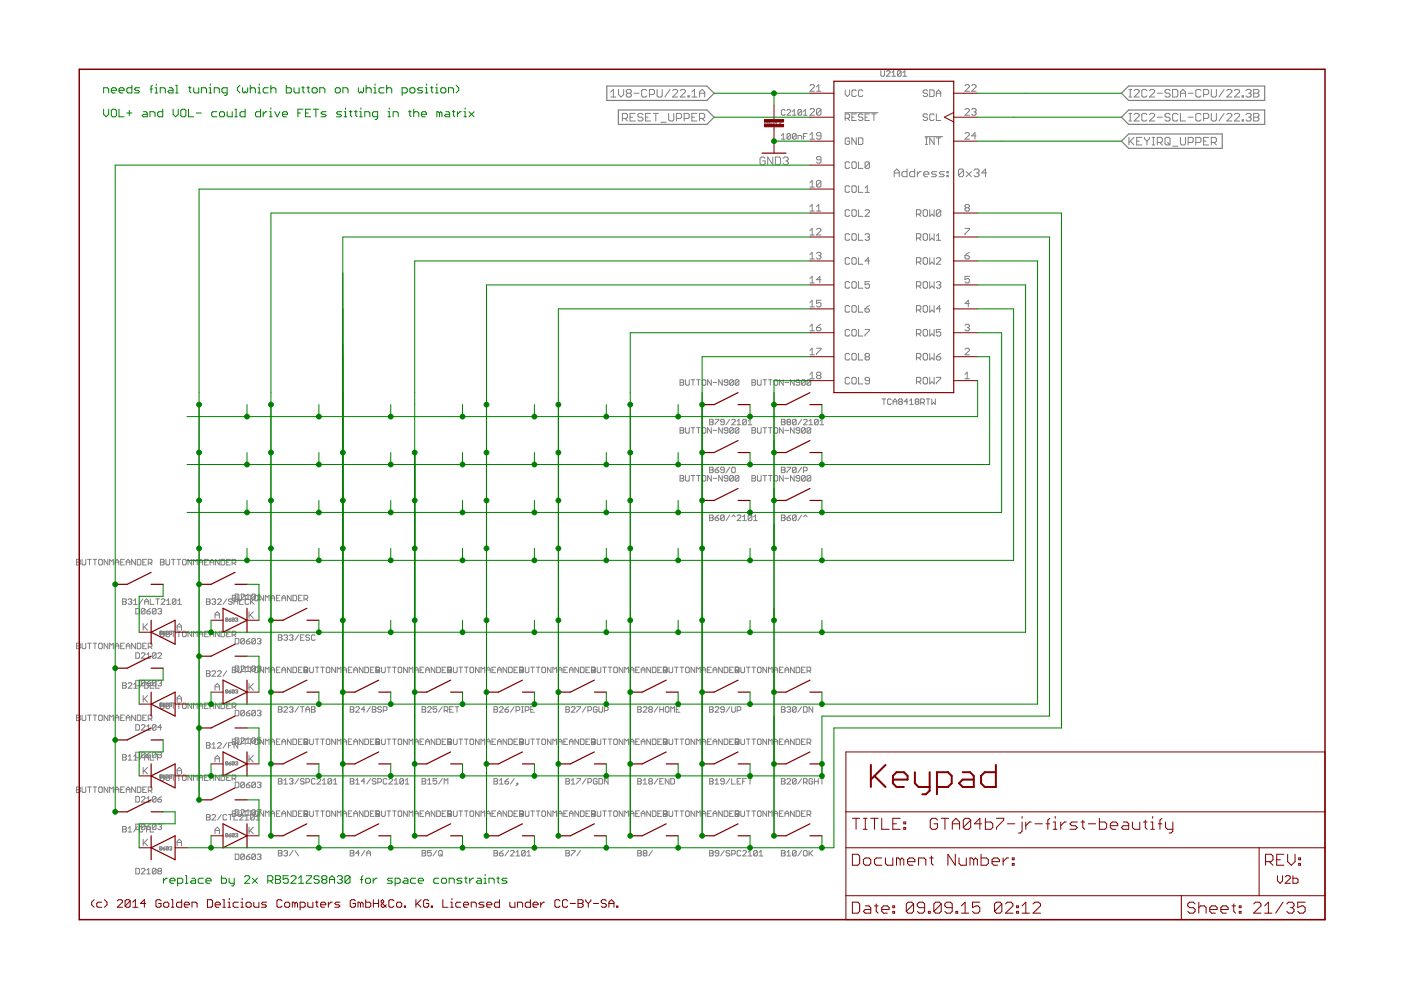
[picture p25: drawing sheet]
<svg xmlns="http://www.w3.org/2000/svg" width="297mm" height="210mm" viewBox="0 0 297 210" stroke-linecap="round" stroke-linejoin="round" font-family="sans-serif">
<g fill="none" stroke="#808080" stroke-width=".21">
<path d="M129.5 19.5l.5-.5v1.6M131.1 19v1l.6 .6 .5-.6v-1M133.1 19.8h.5M133.1 19.8l-.3 .2v.3l.3 .3h.5l.3-.3v-.3l-.3-.2M133.1 19.8l-.3-.3v-.3l.3-.2h.5l.3 .2v.3l-.3 .3M134.4 19.8h1.1M137.1 19.2l-.2-.2h-.6l-.3 .2v1.1l.3 .3h.6l.2-.3M139.3 19v1.3l.3 .3h.5l.3-.3v-1.3M142 19l-1.1 1.6M142.6 19.2l.3-.2h.5l.3 .2v.3l-1.1 1.1h1.1M144.2 19.2l.3-.2h.6l.2 .2v.3l-1.1 1.1h1.1M146.7 19.5l.5-.5v1.6"/>
<path d="M148.3 19.8h1.1M171.7 18.2l.3-.3h.4l.3 .3v.2l-1 .9h1M173.1 18.4l.5-.5v1.4M173.1 19.3h1M179.2 19.1v.9l.5 .5 .4-.5v-.9M181.5 19.3l-.2-.2h-.5l-.2 .2v.9l.2 .3h.5l.2-.3M182.9 19.3l-.2-.2h-.5l-.2 .2v.9l.2 .3h.5l.2-.3M186.8 15v1l.2 .2h.3l.2-.2v-1M187.9 15.2l.2-.2h.4l.2 .2v.2l-.8 .8h.8M189.1 16.2h.8M189.1 15.4l.4-.4v1.2M191.1 15.2v.8l-.2 .2h-.4l-.2-.2"/>
<path d="M191.1 15.2l-.2-.2h-.4l-.2 .2v.8M191.1 15.2l-.8 .8M191.4 16.2h.8M191.4 15.4l.4-.4v1.2M196.7 19.3l-.3-.2h-.4l-.3 .4 .3 .3h.4l.3 .4-.3 .3h-.4l-.3-.3M197.1 19.1h.7l.3 .2v.9l-.3 .3h-.7zM198.5 19.8h1M204.6 18.2l.2-.3h.5l.2 .3v.2l-.9 .9h.9M206 18.2l.2-.3h.5l.2 .3v.2l-.9 .9h.9M239.4 19h.5M239.6 19v1.6M240.5 19.2l.2-.2h.6l.2 .2v.3l-1 1.1h1"/>
<path d="M243.2 19.2l-.3-.2h-.5l-.3 .2v1.1l.3 .3h.5l.3-.3M243.7 19.2l.3-.2h.5l.3 .2v.3l-1.1 1.1h1.1M245.4 19.8h1M248.1 19.2l-.3-.2h-.5l-.3 .2v.3l.3 .3h.5l.3 .2v.3l-.3 .3h-.5l-.3-.3M248.6 19h.8l.3 .2v1.1l-.3 .3h-.8zM250.3 19.8h1.1M251.9 19.8h1.1M254.6 19.2l-.2-.2h-.6l-.3 .2v1.1l.3 .3h.6l.2-.3M256.8 19v1.3l.3 .3h.5l.3-.3v-1.3M259.5 19l-1.1 1.6M260.1 19.2l.3-.2h.5l.3 .2v.3l-1.1 1.1h1.1M261.7 19.2l.3-.2h.6l.2 .2v.3l-1.1 1.1h1.1"/>
<path d="M264.2 19.2l.3-.2h.5l.3 .2v.3l-.3 .3M264.7 19.8h.3M265 19.8l.3 .2v.3l-.3 .3h-.5l-.3-.3M265.8 19.8h.8M265.8 19h.8l.3 .2v.3l-.3 .3 .3 .2v.3l-.3 .3h-.8zM129.5 20.6h1.1M132 25.1h.8l.2-.3v-.5l-.2-.3h-.8v1.7M132.5 25.1l.5 .6M133.6 24.8h.5M134.7 24h-1.1v1.7h1.1M136.3 24.3l-.3-.3h-.5l-.3 .3v.3l.3 .2h.5l.3 .3v.3l-.3 .3h-.5l-.3-.3M136.9 24.8h.5"/>
<path d="M137.7 20h.8l.3-.2v-.6l-.3-.2h-.8v1.6M137.9 24h-1v1.7h1M138.5 24h1.1M139 24v1.7M140.1 25.9h1.1M141.8 24v1.4l.2 .3h.6l.3-.3v-1.4M143.4 25.1h.8l.3-.3v-.5l-.3-.3h-.8v1.7M145.1 25.1h.8l.2-.3v-.5l-.2-.3h-.8v1.7M145.9 20.3h.2v.3h-.2zM146.7 24.8h.5M146.7 20.6h1.1M147.8 24h-1.1v1.7h1.1"/>
<path d="M148.3 25.1h.8l.3-.3v-.5l-.3-.3h-.8v1.7M148.3 20.6v-1.1l.6-.5 .5 .5v1.1M148.9 25.1l.5 .6M162.2 33.6l-.3-.3h-.5l-.3 .3v1.1l.3 .2h.5l.3-.2v-.6h-.5M162.8 25.8l-.5-.1-.2 .1v.6M162.8 25.8v.6l-.2 .2-.5-.2M162.8 25.8l-.7 .6M163 26.1h.5l.2 .3-.5 .2-.2-.2zM163.7 25.7l-.7 .4M163.9 33.3v1.6l-1.1-1.6v1.6M164.4 33.3h.8l.3 .3v1.1l-.3 .2h-.8zM164.6 25.8l-.1-.1-.5 .1v.6"/>
<path d="M164.6 25.8v.6l-.1 .2-.5-.2M164.6 25.8l-.6 .6M164.9 25.8l.5-.1 .1 .1-.1 .3M165.2 26.1h.2M165.4 26.1l.1 .2-.1 .3-.5-.2M165.7 28.7l.4-.4v1.2M165.7 29.5h.8M166.1 33.6l.2-.3h.6l.2 .3v.2l-.2 .3M166.5 23.5l-.2-.3h-.4l-.2 .3v.7l.2 .2h.4l.2-.2M166.6 34.1h.3M166.9 23.5l.1-.3h.4l.2 .3v.1l-.7 .8h.7M166.9 34.1l.2 .3v.3l-.2 .2h-.6l-.2-.2"/>
<path d="M167.6 28.5v.8l-.2 .2h-.4l-.1-.2M167.6 28.5l-.2-.2h-.4l-.1 .2v.8M167.6 28.5l-.7 .8M168 23.6l.4-.4v1.2M168 24.4h.8M168.8 28.5v.8l-.2 .2h-.4l-.2-.2M168.8 28.5l-.2-.2h-.4l-.2 .2v.8M168.8 28.5l-.8 .8M169.2 29.5v-.8h.6l.2 .2v.6M170 23.5l-.2-.3h-.4l-.2 .3v.7M170 23.5v.7l-.2 .2h-.4l-.2-.2M170 23.5l-.8 .7"/>
<path d="M170.3 23.6l.5-.4v1.2M170.3 28.9h.5M170.3 24.4h.8M171.1 28.3h-.8v1.2M171.7 29.5h1M171.7 28.6l.5-.5v1.4M171.7 38.7l.5-.4v1.4M171.7 39.7h1M171.7 23.3l.3-.3h.4l.3 .3v.2l-1 .9h1M174.1 28.8h-.7l-.3-.2 .3-.5h.4l.3 .2v1l-.3 .2h-.4l-.3-.2M174.1 23.3v.9l-.3 .2h-.4l-.3-.2M174.1 33.9h-.7l-.3-.2 .3-.5h.4l.3 .2v1l-.3 .2h-.4l-.3-.2"/>
<path d="M174.1 38.5v.9l-.3 .3h-.4l-.3-.3M174.1 23.3l-.3-.3h-.4l-.3 .3v.9M174.1 38.5l-.3-.2h-.4l-.3 .2v.9M174.1 38.5l-1 .9M174.1 23.3l-1 .9M179.1 23.9h7.1M179.2 25.1h.7l.2-.3v-.4l-.2-.2h-.7v1.3M179.7 25.1l.4 .4M180.1 29.5l-.2-.3h-.5l-.2 .3v.9l.2 .2h.5l.2-.2v-.5h-.4M180.1 34.5l-.2-.2h-.5l-.2 .2v1l.2 .2h.5l.2-.2M180.1 39.6l-.2-.2h-.5l-.2 .2v1l.2 .2h.5l.2-.2M180.6 39.6l.2-.2h.5l.2 .2v1l-.2 .2h-.5l-.2-.2z"/>
<path d="M180.6 34.5l.2-.2h.5l.2 .2v1l-.2 .2h-.5l-.2-.2zM180.6 24.8h.5M181.5 24.2h-.9v1.3h.9M181.5 29.2v1.4l-.9-1.4v1.4M182 29.2h.7l.2 .3v.9l-.2 .2h-.7zM182 34.3v1.4h.9M182 39.4v1.4h.9M182.9 24.4l-.2-.2h-.5l-.2 .2 .2 .4h.5l.2 .3-.2 .4h-.5l-.2-.2M183.4 39.9l.5-.5v1.4M183.4 24.8h.5M184.3 34.5v1l-.2 .2h-.5l-.2-.2M184.3 24.2h-.9v1.3h.9"/>
<path d="M184.3 34.5l-.2-.2h-.5l-.2 .2v1M184.3 34.5l-.9 1M184.8 24.2h1M185.3 24.2v1.3M189.6 37.5v-1.1l.5-.6 .6 .6v1.1M189.6 36.7h1.1M192.3 35.8v1.7h-.8l-.3-.3v-.5l.3-.3h.8M193.9 35.8v1.7h-.8l-.3-.3v-.5l.3-.3h.8M194.5 36.4v1.1M195.3 36.4h-.3l-.5 .5M195.9 36.9h1v-.2l-.2-.3h-.6l-.2 .3v.5l.2 .3h.6M196.1 29h3.8"/>
<path d="M196.2 29.2h.5M196.2 30.6h.5M196.4 29.2v1.4M196.7 24.4l-.3-.2h-.4l-.3 .2 .3 .4h.4l.3 .3-.3 .4h-.4l-.3-.2M198.1 24.4l-.3-.2h-.4l-.3 .2v.9l.3 .2h.4l.3-.2M198.1 29.2v1.4l-1-1.4v1.4M198.5 20.5v-1l.5-.4 .5 .4v1M198.5 24.2v1.3h1M198.5 29.2h1M198.6 36.4h-.8l-.3 .3 .3 .2h.5l.3 .3-.3 .3h-.8M199 29.2v1.4M200.2 36.4h-.8l-.3 .3 .3 .2h.5l.3 .3-.3 .3h-.8"/>
<path d="M200.8 36.4h.2v.3h-.2zM200.8 37.2h.2v.3h-.2zM204.3 36.1v1.1l-.3 .3h-.5l-.3-.3M204.3 36.1l-.3-.3h-.5l-.3 .3v1.1M204.3 36.1l-1.1 1.1M204.6 23.3l.2-.3h.5l.2 .3v.2l-.9 .9h.9M204.6 28.3l.2-.2h.5l.2 .2v.3l-.9 .9h.9M204.9 36.4l1.1 1.1M206 36.4l-1.1 1.1M206 23.3l.2-.3h.5l.2 .3-.2 .4M206.5 23.7h.2M206.5 36.1l.3-.3h.5l.3 .3v.3l-.3 .3"/>
<path d="M206.7 23.7l.2 .3-.2 .4h-.5l-.2-.2M206.9 28.8h-.9l.7-.7v1.4M207 36.7h.3M207.3 36.7l.3 .2v.3l-.3 .3h-.5l-.3-.3M209.2 36.7h-1.1l.8-.9v1.7M239.4 25.7h.5M239.4 20.6h.5M239.4 24h.5M239.4 29.1v1.6M239.6 24v1.7M239.6 29.9l.8 .8M240.4 29.1l-1 1.1"/>
<path d="M240.5 24.3l.2-.3h.6l.2 .3v.3l-1 1.1h1M241 29.9h.5M242.1 29.1h-1.1v1.6h1.1M242.6 29.1v.3l.6 .5M243.2 24.3l-.3-.3h-.5l-.3 .3v1.1l.3 .3h.5l.3-.3M243.2 29.9v.8M243.7 24.3l.3-.3h.5l.3 .3v.3l-1.1 1.1h1.1M243.7 29.1v.3l-.5 .5M244.3 29.1h.5M244.3 30.7h.5M244.5 29.1v1.6M245.4 24.8h1"/>
<path d="M245.4 30.2h.8l.2-.3v-.5l-.2-.3h-.8v1.6M245.9 30.2l.5 .5M247 29.4l.3-.3h.5l.3 .3v1.1l-.3 .2h-.5l-.3-.2zM247.5 30.2l.6 .5M248.1 24.3l-.3-.3h-.5l-.3 .3v.3l.3 .2h.5l.3 .3v.3l-.3 .3h-.5l-.3-.3M248.6 31h1.1M249.7 24.3l-.3-.3h-.5l-.3 .3v1.1l.3 .3h.5l.3-.3M250.3 24v1.7h1.1M250.3 20.6v-1.1l.5-.5 .6 .5v1.1M250.3 29.1v1.4l.2 .2h.6l.3-.2v-1.4M251.9 24.8h1.1M251.9 30.2h.8l.3-.3v-.5l-.3-.3h-.8v1.6"/>
<path d="M253.5 30.2h.9l.2-.3v-.5l-.2-.3h-.9v1.6M254.6 24.3l-.2-.3h-.6l-.3 .3v1.1l.3 .3h.6l.2-.3M255.2 29.9h.5M255.2 20h.8l.3-.2v-.6l-.3-.2h-.8v1.6M255.2 25.1h.8l.3-.3v-.5l-.3-.3h-.8v1.7M256.3 29.1h-1.1v1.6h1.1M256.8 24v1.4l.3 .3h.5l.3-.3v-1.4M256.8 30.2h.8l.3-.3v-.5l-.3-.3h-.8v1.6M257.4 30.2l.5 .5M259.5 24l-1.1 1.7M260.1 24.3l.3-.3h.5l.3 .3v.3l-1.1 1.1h1.1M261.7 24.3l.3-.3h.6l.2 .3v.3l-1.1 1.1h1.1"/>
<path d="M263.4 25.4h.2v.3h-.2zM263.4 20.3h.2v.3h-.2zM264.2 24.3l.3-.3h.5l.3 .3v.3l-.3 .2M264.7 24.8h.3M265 24.8l.3 .3v.3l-.3 .3h-.5l-.3-.3M265.8 24h.8l.3 .3v.3l-.3 .2 .3 .3v.3l-.3 .3h-.8zM265.8 24.8h.8M171.7 48.9l.5-.5v1.4M171.7 43.8l.5-.5v1.4M171.7 54l.5-.5v1.4M171.7 59.1l.5-.5v1.4M171.7 49.8h1"/>
<path d="M171.7 54.9h1M171.7 60h1M171.7 44.7h1M173.1 48.7l.3-.3h.4l.3 .3v.2l-1 .9h1M173.1 53.7l.3-.2h.4l.3 .2-.3 .5M173.1 44.7h1M173.1 43.8l.5-.5v1.4M173.6 54.2h.2M173.8 54.2l.3 .2-.3 .5h-.4l-.3-.2M174.1 59.3h-1l.7-.7v1.4M180.1 49.8l-.2-.2h-.5l-.2 .2v.9l.2 .2h.5l.2-.2M180.1 44.7l-.2-.2h-.5l-.2 .2v.9l.2 .3h.5l.2-.3"/>
<path d="M180.1 54.9l-.2-.3h-.5l-.2 .3v.9l.2 .2h.5l.2-.2M180.1 59.9l-.2-.2h-.5l-.2 .2v1l.2 .2h.5l.2-.2M180.6 54.9l.2-.3h.5l.2 .3v.9l-.2 .2h-.5l-.2-.2zM180.6 49.8l.2-.2h.5l.2 .2v.9l-.2 .2h-.5l-.2-.2zM180.6 44.7l.2-.2h.5l.2 .2v.9l-.2 .3h-.5l-.2-.3zM180.6 59.9l.2-.2h.5l.2 .2v1l-.2 .2h-.5l-.2-.2zM182 49.6v1.3h.9M182 44.5v1.4h.9M182 54.6v1.4h.9M182 59.7v1.4h.9M183.4 49.8l.2-.2h.5l.2 .2-.2 .4M183.4 44.7l.2-.2h.5l.2 .2v.2l-.9 1h.9"/>
<path d="M183.4 40.8h.9M183.9 50.2h.2M184.1 50.2l.2 .3-.2 .4h-.5l-.2-.2M184.3 59.7h-.9v.7l.7-.2 .2 .2v.5l-.2 .2h-.5l-.2-.2M184.3 55.3h-.9l.7-.7v1.4M194.3 45.4h.7l.2-.2v-.5l-.2-.2h-.7v1.4M194.3 50.5h.7l.2-.3v-.4l-.2-.2h-.7v1.3M194.3 55.6h.7l.2-.3v-.4l-.2-.3h-.7v1.4M194.8 55.6l.4 .4M194.8 45.4l.4 .5M194.8 50.5l.4 .4M195.7 44.7l.3-.2h.4l.3 .2v.9l-.3 .3h-.4l-.3-.3z"/>
<path d="M195.7 49.8l.3-.2h.4l.3 .2v.9l-.3 .2h-.4l-.3-.2zM196 54.6h.4l.3 .3v.9l-.3 .2h-.4l-.3-.2v-.9zM196 59.7h.4l.3 .2v1l-.3 .2h-.4l-.3-.2v-1zM197.1 49.6v1.3l.5-.4 .5 .4v-1.3M197.1 44.5v1.4l.5-.5 .5 .5v-1.4M197.1 54.6v1.4l.5-.4 .5 .4v-1.4M197.1 59.7v1.4l.5-.5 .5 .5v-1.4M198.5 54.9l.3-.3h.4l.3 .3v.2l-1 .9h1M198.5 59.9l.3-.2h.4l.3 .2-.3 .5M198.5 50.9h1M198.5 50l.5-.4v1.3M199.5 44.7l-1 .9"/>
<path d="M199.5 44.7l-.3-.2h-.4l-.3 .2v.9M199.5 44.7v.9l-.3 .3h-.4l-.3-.3M204.6 48.4h.9v.3l-.9 .9v.2M204.6 54.2h.7l.2 .5-.2 .2h-.5l-.2-.2zM204.8 44l-.2 .3 .2 .4h.5l.2-.2-.2-.5M204.8 44l-.2-.2 .2-.5h.5l.2 .3-.2 .4M204.8 44h.5M205.5 58.6h-.9v.7l.7-.2 .2 .2v.5l-.2 .2h-.5l-.2-.2M205.5 53.5l-.9 .7M171.7 64.1l.5-.4v1.4M171.7 69.2l.5-.5v1.4M171.7 74.3l.5-.5v1.4"/>
<path d="M171.7 79.4l.5-.5v1.4M171.7 65.1h1M171.7 70.1h1M171.7 75.2h1M173.1 69.4h.7l.3 .5-.3 .2h-.4l-.3-.2zM173.1 73.8h1v.3l-1 .9v.2M173.4 79.6l-.3-.2 .3-.5h.4l.3 .2-.3 .5M173.4 79.6l-.3 .2 .3 .5h.4l.3-.2-.3-.5M173.4 79.6h.4M174.1 63.7h-1v.7l.7-.3 .3 .3v.4l-.3 .3h-.4l-.3-.3M174.1 68.7l-1 .7M180.1 65l-.2-.2h-.5l-.2 .2v1l.2 .2h.5l.2-.2"/>
<path d="M180.1 70.1l-.2-.3h-.5l-.2 .3v.9l.2 .2h.5l.2-.2M180.1 75.2l-.2-.3h-.5l-.2 .3v.9l.2 .2h.5l.2-.2M180.6 70.1l.2-.3h.5l.2 .3v.9l-.2 .2h-.5l-.2-.2zM180.6 65l.2-.2h.5l.2 .2v1l-.2 .2h-.5l-.2-.2zM180.6 75.2l.2-.3h.5l.2 .3v.9l-.2 .2h-.5l-.2-.2zM182 64.8v1.4h.9M182 69.8v1.4h.9M182 74.9v1.4h.9M183.4 65.5h.7l.2 .5-.2 .2h-.5l-.2-.2zM183.4 69.8h.9v.3l-.9 .9v.2M183.6 75.6l-.2 .3 .2 .4h.5l.2-.2-.2-.5M183.6 75.6l-.2-.2 .2-.5h.5l.2 .3-.2 .4"/>
<path d="M183.6 75.6h.5M184.3 64.8l-.9 .7M194.3 60.6h.7l.2-.2v-.5l-.2-.2h-.7v1.4M194.3 65.7h.7l.2-.2v-.5l-.2-.2h-.7v1.4M194.3 70.8h.7l.2-.3v-.4l-.2-.3h-.7v1.4M194.3 75.9h.7l.2-.3v-.4l-.2-.3h-.7v1.4M194.8 70.8l.4 .4M194.8 60.6l.4 .5M194.8 65.7l.4 .5M194.8 75.9l.4 .4M195.7 75.2l.3-.3h.4l.3 .3v.9l-.3 .2h-.4l-.3-.2zM196 64.8h.4l.3 .2v1l-.3 .2h-.4l-.3-.2v-1z"/>
<path d="M196 69.8h.4l.3 .3v.9l-.3 .2h-.4l-.3-.2v-.9zM197.1 64.8v1.4l.5-.5 .5 .5v-1.4M197.1 69.8v1.4l.5-.4 .5 .4v-1.4M197.1 74.9v1.4l.5-.4 .5 .4v-1.4M198.5 75.6h.7l.3 .5-.3 .2h-.4l-.3-.2zM199 60.4h.2M199.2 60.4l.3 .2-.3 .5h-.4l-.3-.2M199.5 65.5h-1l.7-.7v1.4M199.5 69.8h-1v.7l.5-.2 .5 .2v.5l-.3 .2h-.4l-.3-.2M199.5 74.9l-1 .7M204.6 74.1l.2-.3h.5l.2 .3v.2l-.9 .9h.9M204.6 69l.2-.3h.5l.2 .3-.2 .4"/>
<path d="M204.6 79.4l.5-.5v1.4M205.1 69.4h.2M205.3 69.4l.2 .3-.2 .4h-.5l-.2-.2M205.5 64.4h-.9l.7-.7v1.4M144.2 80.5h.6l.2 .2-.2 .4 .2 .4-.2 .2h-.6zM144.2 90.7h.6l.2 .2-.2 .3 .2 .5-.2 .1h-.6zM144.2 81.1h.6M144.2 91.2h.6M145.4 80.5v1l.1 .2h.4l.2-.2v-1M145.4 90.7v1l.1 .1h.4l.2-.1v-1M146.5 80.5h.8M146.5 90.7h.8"/>
<path d="M146.9 80.5v1.2M146.9 90.7v1.1M147.7 80.5h.8M147.7 90.7h.8M148.1 80.5v1.2M148.1 90.7v1.1M149.1 80.5h.3l.2 .2v.8l-.2 .2h-.3l-.2-.2v-.8zM149.1 90.7h.3l.2 .2v.8l-.2 .1h-.3l-.2-.1v-.8zM150.5 88.9h.5l.2 .2-.2 .4 .2 .4-.2 .2h-.5zM150.5 99.1h.5l.2 .2-.2 .3 .2 .4-.2 .2h-.5zM150.5 89.5h.5M150.5 99.6h.5"/>
<path d="M150.8 80.5v1.2l-.8-1.2v1.2M150.8 90.7v1.1l-.8-1.1v1.1M151.2 81.1h.8M151.2 91.2h.8M151.6 88.9h.8v.2l-.8 .8v.2M151.6 99.6h.6l.2 .4-.2 .2h-.4l-.2-.2zM152.4 99.1l-.8 .5M153.1 80.5v1.2l-.7-1.2v1.2M153.1 90.7v1.1l-.7-1.1v1.1M153.6 89.5h-.6l-.2-.2 .2-.4h.4l.2 .2v.8l-.2 .2h-.4l-.2-.2M153.6 99.6h-.6l-.2-.2 .2-.3h.4l.2 .2v.7l-.2 .2h-.4l-.2-.2M154.3 81.1h-.6l-.2-.2 .2-.4h.4l.2 .2v.8l-.2 .2h-.4l-.2-.2"/>
<path d="M154.3 91.2h-.6l-.2-.1 .2-.4h.4l.2 .2v.8l-.2 .1h-.4l-.2-.1M154.7 88.9l-.8 1.2M154.7 99.1l-.8 1.1M155.1 89.1l.2-.2h.4l.2 .2v.2l-.8 .8h.8M155.1 99.3l.2-.2h.4l.2 .2v.7l-.2 .2h-.4l-.2-.2zM155.5 80.7l-.2-.2h-.4l-.2 .2v.8M155.5 80.7v.8l-.2 .2h-.4l-.2-.2M155.5 90.9l-.2-.2h-.4l-.2 .2v.8M155.5 90.9v.8l-.2 .1h-.4l-.2-.1M155.5 80.7l-.8 .8M155.5 90.9l-.8 .8M156.3 89.3l.4-.4v1.2"/>
<path d="M156.3 90.1h.8M156.7 80.7l-.2-.2h-.4l-.2 .2v.8M156.7 80.7v.8l-.2 .2h-.4l-.2-.2M156.7 90.9l-.2-.2h-.4l-.2 .2v.8M156.7 90.9v.8l-.2 .1h-.4l-.2-.1M156.7 80.7l-.8 .8M156.7 90.9l-.8 .8M158.2 89.1v.8l-.1 .2h-.5l-.1-.2M158.2 89.1l-.7 .8M158.2 89.1l-.1-.2h-.5l-.1 .2v.8M158.6 90.1h.8M158.6 89.3l.4-.4v1.2"/>
<path d="M159.4 80.5h.6l.2 .2-.2 .4 .2 .4-.2 .2h-.6zM159.4 81.1h.6M159.4 90.7h.6l.2 .2-.2 .3 .2 .5-.2 .1h-.6zM159.4 91.2h.6M160.6 80.5v1l.2 .2h.4l.2-.2v-1M160.6 90.7v1l.2 .1h.4l.2-.1v-1M161.8 80.5h.7M161.8 90.7h.7M162.2 80.5v1.2M162.2 90.7v1.1M162.9 80.5h.8M162.9 90.7h.8"/>
<path d="M163.3 80.5v1.2M163.3 90.7v1.1M164.1 80.7l.2-.2h.4l.2 .2v.8l-.2 .2h-.4l-.2-.2zM164.3 90.7h.4l.2 .2v.8l-.2 .1h-.4l-.2-.1v-.8zM165.7 88.9h.6l.2 .2-.2 .4 .2 .4-.2 .2h-.6zM165.7 99.1h.6l.2 .2-.2 .3 .2 .4-.2 .2h-.6zM165.7 89.5h.6M165.7 99.6h.6M166.1 80.5v1.2l-.8-1.2v1.2M166.1 90.7v1.1l-.8-1.1v1.1M166.4 81.1h.8M166.4 91.2h.8"/>
<path d="M166.9 99.1h.7v.2l-.7 .7v.2M167 89.5l-.1 .2 .1 .4h.4l.2-.2-.2-.4M167 89.5l-.1-.2 .1-.4h.4l.2 .2-.2 .4M167 89.5h.4M168.4 80.5v1.2l-.8-1.2v1.2M168.4 90.7v1.1l-.8-1.1v1.1M168.8 99.3l-.8 .7M168.8 89.1l-.2-.2h-.4l-.2 .2v.8M168.8 99.3l-.2-.2h-.4l-.2 .2v.7M168.8 89.1v.8l-.2 .2h-.4l-.2-.2M168.8 99.3v.7l-.2 .2h-.4l-.2-.2M168.8 89.1l-.8 .8"/>
<path d="M169.6 81.1h-.6l-.2-.2 .2-.4h.4l.2 .2v.8l-.2 .2h-.4l-.2-.2M169.6 91.2h-.6l-.2-.1 .2-.4h.4l.2 .2v.8l-.2 .1h-.4l-.2-.1M170 88.9l-.8 1.2M170 99.1l-.8 1.1M170.3 99.8h.6l.2-.2v-.3l-.2-.2h-.6v1.1M170.3 89.1l.3-.2h.3l.2 .2v.2l-.8 .8h.8M170.7 80.7l-.2-.2h-.4l-.2 .2v.8M170.7 80.7v.8l-.2 .2h-.4l-.2-.2M170.7 90.9l-.2-.2h-.4l-.2 .2v.8M170.7 90.9v.8l-.2 .1h-.4l-.2-.1M170.7 80.7l-.8 .8M170.7 90.9l-.8 .8"/>
<path d="M171.5 89.3l.4-.4v1.2M171.5 90.1h.8M171.7 80.3h1M171.9 80.7l-.2-.2h-.4l-.2 .2v.8M171.9 80.7v.8l-.2 .2h-.4l-.2-.2M171.9 90.9l-.2-.2h-.4l-.2 .2v.8M171.9 90.9v.8l-.2 .1h-.4l-.2-.1M171.9 80.7l-.8 .8M171.9 90.9l-.8 .8M173.5 89.1l-.8 .8M173.5 89.1v.8l-.2 .2h-.4l-.2-.2M173.5 89.1l-.2-.2h-.4l-.2 .2v.8"/>
<path d="M173.9 90.1h.7M173.9 89.3l.4-.4v1.2M180.1 80.2l-.2-.2h-.5l-.2 .2v1l.2 .2h.5l.2-.2M180.6 80.2l.2-.2h.5l.2 .2v1l-.2 .2h-.5l-.2-.2zM182 80v1.4h.9M184.3 80.7h-.7l-.2-.2 .2-.5h.5l.2 .2v1l-.2 .2h-.5l-.2-.2M187 84.6h.8M187.4 84.6v1.1M189 84.8l-.2-.2h-.4l-.2 .2v.8l.2 .1h.4l.2-.1M189.4 85.7v-.7l.3-.4 .4 .4v.7M189.4 85.2h.7M190.7 85.2l-.2-.2 .2-.4h.4l.2 .2-.2 .4"/>
<path d="M190.7 85.2l-.2 .2 .2 .3h.4l.2-.1-.2-.4M190.7 85.2h.4M192.5 85.2h-.8l.6-.6v1.1M192.9 85.7h.7M192.9 85l.4-.4v1.1M194.2 85.2l-.2-.2 .2-.4h.4l.2 .2-.2 .4M194.2 85.2l-.2 .2 .2 .3h.4l.2-.1-.2-.4M194.2 85.2h.4M194.3 80.9h.7l.2-.2v-.5l-.2-.2h-.7v1.4M194.8 80.9l.4 .5M195.2 85.4h.6l.2-.2v-.4l-.2-.2h-.6v1.1M195.6 85.4l.4 .3"/>
<path d="M195.7 80.2l.3-.2h.4l.3 .2v1l-.3 .2h-.4l-.3-.2zM196.4 84.6h.7M196.8 84.6v1.1M197.1 80v1.4l.5-.5 .5 .5v-1.4M197.5 84.6v1.1l.4-.3 .4 .3v-1.1M198.5 80h1v.2l-1 1v.2M204.6 80.3h.9M16.2 118.6h.6l.2 .2-.2 .4 .2 .4-.2 .2h-.6zM16.2 119.2h.6M17.4 118.6v1l.2 .2h.4l.2-.2v-1M18.6 118.6h.7M19 118.6v1.2"/>
<path d="M19.7 118.6h.8M20.1 118.6v1.2M21.1 118.6h.4l.2 .2v.8l-.2 .2h-.4l-.2-.2v-.8zM22.9 118.6v1.2l-.8-1.2v1.2M23.2 119.8v-1.2l.4 .4 .4-.4v1.2M24.4 119.2h.8M24.4 119.8v-.8l.4-.4 .4 .4v.8M25.6 119.2h.4M26.4 118.6h-.8v1.2h.8M26.8 119.2h.7M26.8 119.8v-.8l.4-.4 .3 .4v.8M28.7 118.6v1.2l-.8-1.2v1.2"/>
<path d="M29.1 118.6h.6l.2 .2v.8l-.2 .2h-.6zM30.3 119.2h.3M31.1 118.6h-.8v1.2h.8M31.4 119.4h.6l.2-.2v-.4l-.2-.2h-.6v1.2M31.8 119.4l.4 .4M34 118.6h.6l.2 .2-.2 .4 .2 .4-.2 .2h-.6zM34 119.2h.6M35.2 118.6v1l.2 .2h.4l.2-.2v-1M36.3 118.6h.8M36.7 118.6v1.2M37.5 118.6h.8M37.9 118.6v1.2"/>
<path d="M38.9 118.6h.4l.2 .2v.8l-.2 .2h-.4l-.2-.2v-.8zM40.6 118.6v1.2l-.7-1.2v1.2M41 119.8v-1.2l.4 .4 .4-.4v1.2M42.2 119.2h.8M42.2 119.8v-.8l.4-.4 .4 .4v.8M43.4 119.2h.4M44.2 118.6h-.8v1.2h.8M44.5 119.2h.8M44.5 119.8v-.8l.4-.4 .4 .4v.8M46.5 118.6v1.2l-.8-1.2v1.2M46.9 118.6h.6l.1 .2v.8l-.1 .2h-.6zM48 119.2h.4"/>
<path d="M48.8 118.6h-.8v1.2h.8M49.2 119.4h.6l.2-.2v-.4l-.2-.2h-.6v1.2M49.6 119.4l.4 .4M144.2 100.8h.6l.2 .2-.2 .4 .2 .4-.2 .2h-.6zM144.2 101.4h.6M145.4 100.8v1l.1 .2h.4l.2-.2v-1M146.5 100.8h.8M146.9 100.8v1.2M147.7 100.8h.8M148.1 100.8v1.2M149.1 100.8h.3l.2 .2v.8l-.2 .2h-.3l-.2-.2v-.8zM150.5 109.2h.5l.2 .2-.2 .4 .2 .4-.2 .2h-.5z"/>
<path d="M150.5 109.8h.5M150.8 100.8v1.2l-.8-1.2v1.2M151.2 101.4h.8M151.6 109.8h.6l.2 .4-.2 .2h-.4l-.2-.2zM152.4 109.2l-.8 .6M153.1 100.8v1.2l-.7-1.2v1.2M153.6 109.4v.8l-.2 .2h-.4l-.2-.2M153.6 109.4l-.2-.2h-.4l-.2 .2v.8M153.6 109.4l-.8 .8M154.3 101.4h-.6l-.2-.2 .2-.4h.4l.2 .2v.8l-.2 .2h-.4l-.2-.2M154.7 109.2l-.8 1.2M155.1 109.6l.4-.4 .4 .4"/>
<path d="M155.5 101l-.2-.2h-.4l-.2 .2v.8M155.5 101v.8l-.2 .2h-.4l-.2-.2M155.5 101l-.8 .8M156.3 109.4l.2-.2h.4l.2 .2v.2l-.8 .8h.8M156.7 101l-.2-.2h-.4l-.2 .2v.8M156.7 101v.8l-.2 .2h-.4l-.2-.2M156.7 101l-.8 .8M157.5 109.6l.3-.4v1.2M157.5 110.4h.7M159.4 109.4l-.2-.2h-.4l-.2 .2v.8M159.4 109.4v.8l-.2 .2h-.4l-.2-.2M159.4 109.4l-.8 .8"/>
<path d="M159.4 100.8h.6l.2 .2-.2 .4 .2 .4-.2 .2h-.6zM159.4 101.4h.6M159.8 110.4h.8M159.8 109.6l.4-.4v1.2M160.6 100.8v1l.2 .2h.4l.2-.2v-1M161.8 100.8h.7M162.2 100.8v1.2M162.9 100.8h.8M163.3 100.8v1.2M164.3 100.8h.4l.2 .2v.8l-.2 .2h-.4l-.2-.2v-.8zM165.7 109.2h.6l.2 .2-.2 .4 .2 .4-.2 .2h-.6zM165.7 109.8h.6"/>
<path d="M166.1 100.8v1.2l-.8-1.2v1.2M166.4 101.4h.8M166.9 109.8h.5l.2 .4-.2 .2h-.4l-.1-.2zM167.6 109.2l-.7 .6M168.4 100.8v1.2l-.8-1.2v1.2M168.8 109.4l-.2-.2h-.4l-.2 .2v.8M168.8 109.4v.8l-.2 .2h-.4l-.2-.2M168.8 109.4l-.8 .8M169.6 101.4h-.6l-.2-.2 .2-.4h.4l.2 .2v.8l-.2 .2h-.4l-.2-.2M170 109.2l-.8 1.2M170.3 109.6l.5-.4 .3 .4M170.7 101l-.2-.2h-.4l-.2 .2v.8"/>
<path d="M170.7 101v.8l-.2 .2h-.4l-.2-.2M170.7 101l-.8 .8M171.9 101l-.2-.2h-.4l-.2 .2v.8M171.9 101v.8l-.2 .2h-.4l-.2-.2M171.9 101l-.8 .8M16.2 136.4h.6l.2 .2-.2 .4 .2 .4-.2 .1h-.6zM16.2 137h.6M17.4 136.4v1l.2 .1h.4l.2-.1v-1M18.6 136.4h.7M19 136.4v1.1M19.7 136.4h.8M20.1 136.4v1.1"/>
<path d="M21.1 136.4h.4l.2 .2v.8l-.2 .1h-.4l-.2-.1v-.8zM22.9 136.4v1.1l-.8-1.1v1.1M23.2 137.5v-1.1l.4 .4 .4-.4v1.1M24.4 137.5v-.7l.4-.4 .4 .4v.7M24.4 137h.8M25.6 137h.4M26 127h.6l.2 .2-.2 .4 .2 .4-.2 .1h-.6zM26 127.6h.6M26.4 136.4h-.8v1.1h.8M26.8 137.5v-.7l.4-.4 .3 .4v.7M26.8 137h.7M27.2 127.2l.2-.2h.3l.2 .2-.2 .4"/>
<path d="M27.6 127.6h.1M27.7 127.6l.2 .2-.2 .3h-.3l-.2-.1M28.3 128.1h.8M28.3 127.4l.4-.4v1.1M28.7 136.4v1.1l-.8-1.1v1.1M28.8 138.4h.6l.2 .2v.8l-.2 .2h-.6zM28.8 129h.6l.2 .2v.8l-.2 .2h-.6zM29.1 136.4h.6l.2 .2v.8l-.2 .1h-.6zM30 138.6l.2-.2h.3l.2 .2v.2l-.7 .8h.7M30.3 137h.3M30.3 127l-.8 1.1M30.4 132.2v1.4"/>
<path d="M30.6 132.9l.7 .7M30.7 128.1v-.7l.4-.4 .4 .4v.7M30.7 127.6h.8M30.7 129.2l-.2-.2h-.3l-.2 .2v.8M30.7 129.2v.8l-.2 .2h-.3l-.2-.2M30.7 129.2l-.7 .8M31.1 136.4h-.8v1.1h.8M31.1 129.6h.6l.2 .4-.2 .2h-.4l-.2-.2zM31.1 138.8l.4-.4v1.2M31.1 139.6h.8M31.3 132.2l-.9 1M31.4 137.2h.6l.2-.2v-.4l-.2-.2h-.6v1.1"/>
<path d="M31.8 137.2l.4 .3M31.9 127v1.1h.7M31.9 129l-.8 .6M33 127h.8M33.1 129.2l-.2-.2h-.4l-.2 .2v.8M33.1 138.6l-.2-.2h-.4l-.2 .2v.8M33.1 129.2v.8l-.2 .2h-.4l-.2-.2M33.1 138.6v.8l-.2 .2h-.4l-.2-.2M33.1 129.2l-.8 .8M33.1 138.6l-.8 .8M33.4 127v1.1M33.5 138.6l.2-.2h.4l.1 .2v.2l-.7 .8h.7"/>
<path d="M33.5 129.2l.2-.2h.4l.1 .2-.1 .4M33.8 134.4l.2-.6h.6l.2 .2-.2 .4M33.8 129.6h.3M34 133.8v1.2h.6l.2-.2-.2-.4M34 134.4h.6M34.1 129.6l.1 .2-.1 .4h-.4l-.2-.2M34.2 127.2l.2-.2h.4l.2 .2v.2l-.8 .7h.8M34.2 133.8l.1 .1M34.3 133.9l-.1 .6-.4-.1M34.3 133.9l-.5 .5M34.5 134.2h.4l.1 .2-.4 .1zM35 133.8l-.5 .4"/>
<path d="M35.2 133.8v1l.2 .2h.4l.2-.2v-1M35.3 128.1h.8M35.3 127.4l.5-.4v1.1M35.7 133.9l-.4-.1-.1 .6M35.7 133.9l-.1 .6-.4-.1M35.7 133.9l-.5 .5M36.2 134.2h.1M36.3 134.2v.3l-.4-.1M36.3 133.8v.4M36.7 133.8v1.2M37.1 133.8h-1l-.2 .1M37.3 127.2l-.2-.2h-.4l-.2 .2v.8"/>
<path d="M37.3 127.2v.8l-.2 .1h-.4l-.2-.1M37.3 127.2l-.8 .8M37.5 133.8h.8M37.5 133.6v-.9l.5-.5 .5 .5v.9M37.5 132.9h1M37.7 128.1h.8M37.7 127.4l.4-.4v1.1M37.9 133.8v1.2M38.7 134l.2-.2h.4l.2 .2v.8l-.2 .2h-.4l-.2-.2zM40.6 133.8v1.2l-.7-1.2v1.2M41 135v-1.2l.4 .4 .4-.4v1.2M42.2 135v-.8l.4-.4 .4 .4v.8"/>
<path d="M42.2 134.4h.8M43.4 134.4h.4M43.8 127h.6l.2 .2-.2 .4 .2 .4-.2 .1h-.6zM43.8 127.6h.6M44.2 133.8h-.8v1.2h.8M44.5 135v-.8l.4-.4 .4 .4v.8M44.5 134.4h.8M44.9 127.2l.2-.2h.4l.2 .2-.2 .4M45.3 127.6h.2M45.5 127.6l.2 .2-.2 .3h-.4l-.2-.1M45.6 131.1v-.9l.5-.5 .4 .5v.9M45.6 130.4h.9"/>
<path d="M46.1 127.2l.2-.2h.4l.2 .2v.2l-.8 .7h.8M46.5 133.8v1.2l-.8-1.2v1.2M46.9 133.8h.6l.1 .2v.8l-.1 .2h-.6zM48 134.4h.4M48.1 127l-.8 1.1M48.3 131.1l-.1 .6-.4-.1M48.3 131.1l-.4-.1-.1 .6M48.3 131.1l-.5 .5M48.5 131.4h.4l.1 .2-.4 .1zM48.8 133.8h-.8v1.2h.8M49 131l-.5 .4M49.2 134.6h.6l.2-.2v-.4l-.2-.2h-.6v1.2"/>
<path d="M49.2 127.2l-.2-.2h-.4l-.1 .4 .1 .2h.4l.2 .4-.2 .1h-.4l-.1-.1M49.3 126.2h.5l.2 .2-.2 .4 .2 .4-.2 .2h-.5zM49.3 126.8h.5M49.6 134.6l.4 .4M49.6 127.6h.8M49.6 127v1.1M49.7 131.1l-.4-.1-.1 .6M49.7 131.1l-.1 .6-.4-.1M49.7 131.1l-.5 .5M49.9 126h.6l.2 .2v.7l-.2 .2h-.6zM49.9 135.4h.6l.2 .2v.7l-.2 .2h-.6zM49.9 131.1l.4-.1 .1 .1-.1 .3"/>
<path d="M50.2 131.4h.1M50.3 131.4l.1 .1-.1 .2-.4-.1M50.4 126.2v1.9M50.8 127v1.1h.8M51 126.2l.2-.2h.4l.2 .2v.2l-.8 .7h.8M51.2 126.2v1l-.2 .2h-.4l-.2-.2M51.6 126.2h.8M51.8 135.6l-.2-.2h-.4l-.2 .2v.7M51.8 135.6v.7l-.2 .2h-.4l-.2-.2M51.8 135.6l-.8 .7M52 126.2v1.2M52.2 136h.6l.2 .3-.2 .2h-.4l-.2-.2z"/>
<path d="M52.2 126.4l.4-.4v1.1M52.2 127.1h.8M52.7 126.2h.8M52.7 127.2l-.1-.2h-.4l-.2 .2v.8l.2 .1h.4l.1-.1M52.8 129.7v1.4M53 135.4l-.8 .6M53 130.4l.7 .7M53.1 127v1.1M53.1 126.2v1.2M53.3 127.6l.6 .5M53.7 129.7l-.9 .9M53.9 127l-.8 .8"/>
<path d="M54.1 126.2h.4l.2 .2v.8l-.2 .2h-.4l-.2-.2v-.8zM54.2 135.6v.7l-.2 .2h-.4l-.2-.2M54.2 126.2l-.2-.2h-.4l-.2 .2v.7M54.2 135.6l-.2-.2h-.4l-.2 .2v.7M54.2 126.2v.7l-.2 .2h-.4l-.2-.2M54.2 135.6l-.8 .7M54.2 126.2l-.8 .7M54.5 135.6l.2-.2h.4l.2 .2-.2 .4M54.5 126.4l.4-.4v1.1M54.5 127.1h.8M54.9 136h.2M55.1 136l.2 .1-.2 .4h-.4l-.2-.2"/>
<path d="M55.9 126.2v1.2l-.8-1.2v1.2M56.3 127.4v-1.2l.4 .4 .3-.4v1.2M57.4 126.8h.8M57.4 127.4v-.8l.4-.4 .4 .4v.8M58.6 126.8h.4M59 134.6h.6l.2 .2-.2 .4 .2 .4-.2 .2h-.6zM59 135.2h.6M59.4 126.2h-.8v1.2h.8M59.8 126.8h.8M59.8 127.4v-.8l.4-.4 .4 .4v.8M60.2 134.8l.2-.2h.4l.2 .2-.2 .4M60.6 135.2h.2"/>
<path d="M60.8 135.2l.2 .2-.2 .4h-.4l-.2-.2M61.4 134.8l.2-.2h.3l.2 .2-.2 .4M61.7 126.2v1.2l-.8-1.2v1.2M61.7 135.2h.2M61.9 135.2l.2 .2-.2 .4h-.3l-.2-.2M62.1 126.2h.6l.2 .2v.8l-.2 .2h-.6zM63.3 126.8h.4M63.3 134.6l-.8 1.2M63.7 135.2h.4M64.1 126.2h-.8v1.2h.8M64.5 127h.5l.2-.2v-.4l-.2-.2h-.5v1.2M64.5 134.6h-.8v1.2h.8"/>
<path d="M64.8 127l.4 .4M65.6 134.8l-.2-.2h-.3l-.2 .2 .2 .4h.3l.2 .2-.2 .4h-.3l-.2-.2M66.8 134.8l-.2-.2h-.4l-.2 .2v.8l.2 .2h.4l.2-.2M16.2 151.6h.6l.2 .2-.2 .4 .2 .4-.2 .2h-.6zM16.2 152.2h.6M17.4 151.6v1l.2 .2h.4l.2-.2v-1M18.6 151.6h.7M19 151.6v1.2M19.7 151.6h.8M20.1 151.6v1.2M21.1 151.6h.4l.2 .2v.8l-.2 .2h-.4l-.2-.2v-.8zM22.9 151.6v1.2l-.8-1.2v1.2"/>
<path d="M23.2 152.8v-1.2l.4 .4 .4-.4v1.2M24.4 152.8v-.8l.4-.4 .4 .4v.8M24.4 152.2h.8M25.6 152.2h.4M26 144.8h.6l.2 .1-.2 .5 .2 .3-.2 .2h-.6zM26 160h.6l.2 .2-.2 .4 .2 .4-.2 .2h-.6zM26 145.4h.6M26.4 151.6h-.8v1.2h.8M26.8 152.8v-.8l.4-.4 .3 .4v.8M26.8 152.2h.7M27.2 144.9l.2-.1h.3l.2 .1v.2l-.7 .8h.7M28.3 145.1l.4-.3v1.1"/>
<path d="M28.3 145.9h.8M28.7 151.6v1.2l-.8-1.2v1.2M28.8 159.5h.6l.2 .2v.8l-.2 .2h-.6zM28.8 144.3h.6l.2 .1v.8l-.2 .2h-.6zM28.8 153.6h.6l.2 .2v.8l-.2 .2h-.6zM29.1 151.6h.6l.2 .2v.8l-.2 .2h-.6zM30 153.8l.2-.2h.3l.2 .2v.2l-.7 .8h.7M30.3 152.2h.3M30.3 144.8l-.8 1.1M30.3 160l-.8 1.2M30.4 147.5v1.4M30.6 148.2l.7 .7"/>
<path d="M30.7 144.8h.6l.2 .1v.8l-.2 .2h-.6zM30.7 144.4l-.2-.1h-.3l-.2 .1v.8M30.7 159.7l-.2-.2h-.3l-.2 .2v.8M30.7 144.4v.8l-.2 .2h-.3l-.2-.2M30.7 159.7v.8l-.2 .2h-.3l-.2-.2M30.7 159.7l-.7 .8M30.7 144.4l-.7 .8M31.1 151.6h-.8v1.2h.8M31.1 144.8h.6l.2 .4-.2 .2h-.4l-.2-.2zM31.1 154l.4-.4v1.2M31.1 154.8h.8M31.3 147.5l-.9 .9"/>
<path d="M31.4 152.4h.6l.2-.2v-.4l-.2-.2h-.6v1.2M31.8 152.4l.4 .4M31.9 160v1.2h.7M31.9 145.4h.3M31.9 159.5l-.8 .6M31.9 144.3l-.8 .5M32.6 144.8h-.7v1.1h.7M33 144.8v1.1h.8M33 160h.8M33.1 159.7l-.2-.2h-.4l-.2 .2v.8M33.1 144.4l-.2-.1h-.4l-.2 .1v.8M33.1 153.8l-.2-.2h-.4l-.2 .2v.8"/>
<path d="M33.1 144.4v.8l-.2 .2h-.4l-.2-.2M33.1 153.8v.8l-.2 .2h-.4l-.2-.2M33.1 159.7v.8l-.2 .2h-.4l-.2-.2M33.1 159.7l-.8 .8M33.1 144.4l-.8 .8M33.1 153.8l-.8 .8M33.4 160v1.2M33.5 144.4l.2-.1h.4l.1 .1-.1 .4M33.5 159.7l.2-.2h.4l.1 .2-.1 .4M33.8 144.8h.3M34 149.1h.6l.2 .2-.2 .4 .2 .4-.2 .1h-.6zM34 149.7h.6"/>
<path d="M34.1 144.8l.1 .2-.1 .4h-.4l-.2-.2M34.2 154.2h-.7l.6-.6v1.2M34.3 149.2h-.5v.4M34.3 149.2v.4h-.5M34.3 149.2l-.5 .4M34.5 149.4h.4l.1 .2-.4 .2zM35 149.1l-.5 .3M35.2 149.1v1l.2 .1h.4l.2-.1v-1M35.7 149.2h-.5v.4M35.7 149.2v.4h-.5M35.7 149.2l-.5 .4M35.9 149.2l.4-.1v.3"/>
<path d="M36.2 149.4h.1M36.3 149.4v.4l-.4-.2M36.3 149.1h.8M36.7 149.1v1.1M37.5 149.1h.8M37.5 148.9v-1l.5-.4 .5 .4v1M37.5 148.2h1M37.9 149.1v1.1M38.7 149.3l.2-.2h.4l.2 .2v.8l-.2 .1h-.4l-.2-.1zM40.6 149.1v1.1l-.7-1.1v1.1M41 150.2v-1.1l.4 .4 .4-.4v1.1M42.2 150.2v-.7l.4-.4 .4 .4v.7"/>
<path d="M42.2 149.7h.8M43.4 149.7h.4M43.8 157.5h.6l.2 .1-.2 .4 .2 .4-.2 .2h-.6zM43.8 142.2h.6l.2 .2-.2 .4 .2 .4-.2 .2h-.6zM43.8 142.8h.6M43.8 158h.6M44.2 149.1h-.8v1.1h.8M44.5 150.2v-.7l.4-.4 .4 .4v.7M44.5 149.7h.8M44.9 157.8l.4-.3v1.1M44.9 142.4l.2-.2h.4l.2 .2v.2l-.8 .8h.8M44.9 158.6h.8"/>
<path d="M45.6 146.3v-.9l.5-.5 .4 .5v.9M45.6 145.6h.9M46.1 142.4l.2-.2h.4l.2 .2v.2l-.8 .8h.8M46.1 157.6l.2-.1h.4l.2 .1v.2l-.8 .8h.8M46.5 149.1v1.1l-.8-1.1v1.1M46.9 149.1h.6l.1 .2v.8l-.1 .1h-.6zM48 149.7h.4M48.1 142.2l-.8 1.2M48.1 157.5l-.8 1.1M48.3 146.4h-.5v.5M48.3 146.4v.5h-.5M48.3 146.4l-.5 .5"/>
<path d="M48.5 158h.4M48.5 146.6h.4l.1 .3-.4 .1zM48.8 149.1h-.8v1.1h.8M49 146.3l-.5 .3M49.2 149.9h.6l.2-.2v-.4l-.2-.2h-.6v1.1M49.2 157.5h-.7v1.1M49.3 141.5h.5l.2 .1-.2 .4 .2 .4-.2 .2h-.5zM49.3 156.7h.5l.2 .2-.2 .4 .2 .4-.2 .2h-.5zM49.3 142h.5M49.3 157.3h.5M49.6 149.9l.4 .3M49.7 146.4h-.5v.5"/>
<path d="M49.7 146.4v.5h-.5M49.7 146.4l-.5 .5M49.9 156.4h.6l.2 .2v.8l-.2 .2h-.6zM49.9 141.2h.6l.2 .2v.8l-.2 .2h-.6zM49.9 150.6h.6l.2 .2v.8l-.2 .2h-.6zM49.9 146.4l.4-.1 .1 .1-.1 .2M50.2 146.6h.1M50.3 146.6l.1 .1-.1 .3-.4-.1M50.4 141.5v.9l.2 .2h.4l.2-.2v-.9M50.4 156.7v1.9l-.8-1.1v1.1M51 141.4l.2-.2h.4l.2 .2v.2l-.8 .8h.8M51 156.6l.2-.2h.4l.2 .2v.2l-.8 .8h.8"/>
<path d="M51.2 156.7v1l-.2 .2h-.4l-.2-.2M51.6 141.5h.8M51.6 156.7h.8M51.8 150.8l-.2-.2h-.4l-.2 .2v.8M51.8 150.8v.8l-.2 .2h-.4l-.2-.2M51.8 150.8l-.8 .8M52 141.5v1.1M52 156.7v1.2M52.2 151.2h.6l.2 .4-.2 .2h-.4l-.2-.2zM52.2 141.6l.4-.4v1.2M52.2 156.8l.4-.4v1.2M52.2 157.6h.8"/>
<path d="M52.2 142.4h.8M52.7 141.5h.8M52.7 156.7h.8M52.8 144.9v1.4M53 150.6l-.8 .6M53 145.6l.7 .7M53.1 141.5v1.1M53.1 156.7v1.2M53.7 144.9l-.9 1M54.1 141.5h.4l.2 .1v.8l-.2 .2h-.4l-.2-.2v-.8M54.1 156.7h.4l.2 .2v.8l-.2 .2h-.4l-.2-.2v-.8M54.2 141.4l-.8 .8"/>
<path d="M54.2 156.6l-.8 .8M54.2 141.4l-.2-.2h-.4l-.2 .2v.8M54.2 150.8l-.2-.2h-.4l-.2 .2v.8M54.2 156.6l-.2-.2h-.4l-.2 .2v.8M54.2 141.4v.8l-.2 .2h-.4l-.2-.2M54.2 150.8v.8l-.2 .2h-.4l-.2-.2M54.2 156.6v.8l-.2 .2h-.4l-.2-.2M54.2 150.8l-.8 .8M54.5 150.8l.2-.2h.4l.2 .2-.2 .4M54.5 141.4l.2-.2h.4l.2 .2-.2 .4M54.9 151.2h.2M54.9 141.8h.2"/>
<path d="M55.1 151.2l.2 .2-.2 .4h-.4l-.2-.2M55.1 141.8l.2 .2-.2 .4h-.4l-.2-.2M55.3 156.4h-.8v.6l.4-.2 .4 .2v.4l-.2 .2h-.4l-.2-.2M55.9 141.5v1.1l-.8-1.1v1.1M55.9 156.7v1.2l-.8-1.2v1.2M56.3 142.6v-1.1l.4 .3 .3-.3v1.1M56.3 157.9v-1.2l.4 .4 .3-.4v1.2M57.4 142.6v-.8l.4-.3 .4 .3v.8M57.4 157.9v-.8l.4-.4 .4 .4v.8M57.4 142h.8M57.4 157.3h.8M58.6 142h.4"/>
<path d="M58.6 157.3h.4M59 149.8h.6l.2 .2-.2 .4 .2 .4-.2 .2h-.6zM59 150.4h.6M59.4 141.5h-.8v1.1h.8M59.4 156.7h-.8v1.2h.8M59.8 142.6v-.8l.4-.3 .4 .3v.8M59.8 157.9v-.8l.4-.4 .4 .4v.8M59.8 142h.8M59.8 157.3h.8M60.2 150l.2-.2h.4l.2 .2v.2l-.8 .8h.8M61.4 150l.2-.2h.3l.2 .2-.2 .4M61.7 141.5v1.1l-.8-1.1v1.1"/>
<path d="M61.7 156.7v1.2l-.8-1.2v1.2M61.7 150.4h.2M61.9 150.4l.2 .2-.2 .4h-.3l-.2-.2M62.1 141.5h.6l.2 .1v.8l-.2 .2h-.6zM62.1 156.7h.6l.2 .2v.8l-.2 .2h-.6zM63.3 142h.4M63.3 157.3h.4M63.3 149.8l-.8 1.2M63.7 149.8h.8M64.1 141.5h-.8v1.1h.8M64.1 156.7h-.8v1.2h.8M64.1 149.8v1.2"/>
<path d="M64.5 141.5v1.1h.6l.2-.2-.2-.4M64.5 156.7v1.2h.6l.2-.2-.2-.4M64.5 142h.6M64.5 157.3h.6M64.8 142.2l.4 .4M64.8 157.5l.4 .4M64.9 151v-.8l.4-.4 .3 .4v.8M64.9 150.4h.7M65 141.5l.2 .1M65 156.7l.2 .2M65.3 141.6l-.2-.1h-.6v1.1M65.3 156.9l-.2-.2h-.6v1.2"/>
<path d="M65.3 141.6l-.1 .4-.2 .2h-.5M65.3 156.9l-.1 .4-.2 .2h-.5M65.3 141.8l-.2 .2M65.3 157.1l-.2 .2M65.7 141.5v.9l.1 .2h.5l.1-.2v-.9M65.7 156.7v1l.1 .2h.5l.1-.2v-1M66 149.8h.6l.2 .2-.2 .4 .2 .4-.2 .2h-.6zM66 150.4h.6M66.8 141.5h.8M66.8 156.7h.8M67.2 141.5v1.1M67.2 156.7v1.2"/>
<path d="M68 141.5h.8M68 156.7h.8M68.4 141.5v1.1M68.4 156.7v1.2M69.2 141.6l.2-.1h.3l.2 .1v.8l-.2 .2h-.3l-.2-.2zM69.4 156.7h.3l.2 .2v.8l-.2 .2h-.3l-.2-.2v-.8zM71.1 141.5v1.1l-.8-1.1v1.1M71.1 156.7v1.2l-.8-1.2v1.2M71.5 142.6v-1.1l.4 .3 .4-.3v1.1M71.5 157.9v-1.2l.4 .4 .4-.4v1.2M72.7 142h.7M72.7 142.6v-.8l.4-.3 .3 .3v.8"/>
<path d="M72.7 157.9v-.8l.4-.4 .3 .4v.8M72.7 157.3h.7M73.9 142h.3M73.9 157.3h.3M74.3 149.8h.5l.2 .2-.2 .4 .2 .4-.2 .2h-.5zM74.3 150.4h.5M74.6 141.5h-.7v1.1h.7M74.6 156.7h-.7v1.2h.7M75 142h.8M75 142.6v-.8l.4-.3 .4 .3v.8M75 157.9v-.8l.4-.4 .4 .4v.8M75 157.3h.8"/>
<path d="M75.4 150l.2-.2h.4l.2 .2v.2l-.8 .8h.8M77 141.5v1.1l-.8-1.1v1.1M77 156.7v1.2l-.8-1.2v1.2M77.3 141.5h.6l.2 .1v.8l-.2 .2h-.6zM77.3 156.7h.6l.2 .2v.8l-.2 .2h-.6zM77.4 150.4h-.8l.6-.6v1.2M78.5 142h.4M78.5 157.3h.4M78.5 149.8l-.7 1.2M78.9 149.8h.6l.2 .2-.2 .4 .2 .4-.2 .2h-.6zM78.9 150.4h.6M79.3 141.5h-.8v1.1h.8"/>
<path d="M79.3 156.7h-.8v1.2h.8M79.7 156.7v1.2h.6l.2-.2-.2-.4M79.7 141.5v1.1h.6l.2-.2-.2-.4M79.7 142h.6M79.7 157.3h.6M80.1 142.2l.4 .4M80.1 157.5l.4 .4M80.3 141.5l.2 .1v.4l-.2 .2h-.6M80.3 156.7l.2 .2v.4l-.2 .2h-.6M80.3 142l.2-.2-.2-.3h-.6v1.1M80.3 157.3l.2-.2-.2-.4h-.6v1.2M80.9 150l-.2-.2h-.4l-.2 .4 .2 .2h.4l.2 .4-.2 .2h-.4l-.2-.2"/>
<path d="M80.9 141.5v.9l.2 .2h.4l.2-.2v-.9M80.9 156.7v1l.2 .2h.4l.2-.2v-1M81.3 150.6h.6l.1-.2v-.4l-.1-.2h-.6v1.2M82.1 141.5h.7M82.1 156.7h.7M82.4 141.5v1.1M82.4 156.7v1.2M83.2 141.5h.8M83.2 156.7h.8M83.6 141.5v1.1M83.6 156.7v1.2M84.4 156.9l.2-.2h.4l.2 .2v.8l-.2 .2h-.4l-.2-.2z"/>
<path d="M84.6 141.5h.4l.2 .1v.8l-.2 .2h-.4l-.2-.2v-.8zM86.4 141.5v1.1l-.8-1.1v1.1M86.4 156.7v1.2l-.8-1.2v1.2M86.7 142.6v-1.1l.4 .3 .4-.3v1.1M86.7 157.9v-1.2l.4 .4 .4-.4v1.2M87.9 142h.8M87.9 142.6v-.8l.4-.3 .4 .3v.8M87.9 157.9v-.8l.4-.4 .4 .4v.8M87.9 157.3h.8M89.1 142h.4M89.1 157.3h.4M89.5 149.8h.6l.2 .2-.2 .4 .2 .4-.2 .2h-.6z"/>
<path d="M89.5 150.4h.6M89.9 141.5h-.8v1.1h.8M89.9 156.7h-.8v1.2h.8M90.3 142h.7M90.3 142.6v-.8l.3-.3 .4 .3v.8M90.3 157.9v-.8l.3-.4 .4 .4v.8M90.3 157.3h.7M90.7 150l.1-.2h.4l.2 .2v.2l-.7 .8h.7M92.2 141.5v1.1l-.8-1.1v1.1M92.2 156.7v1.2l-.8-1.2v1.2M92.6 141.5h.6l.2 .1v.8l-.2 .2h-.6zM92.6 156.7h.6l.2 .2v.8l-.2 .2h-.6z"/>
<path d="M92.6 149.8h-.8v.6l.4-.2 .4 .2v.4l-.2 .2h-.4l-.2-.2M93.7 142h.4M93.7 157.3h.4M93.8 149.8l-.8 1.2M94.2 150.6h.6l.2-.2v-.4l-.2-.2h-.6v1.2M94.5 141.5h-.8v1.1h.8M94.5 156.7h-.8v1.2h.8M94.6 150.6l.4 .4M94.9 156.7h.6l.2 .2-.2 .4 .2 .4-.2 .2h-.6zM95 142h.5M95 157.3h.5M95.3 142.2l.4 .4"/>
<path d="M95.3 157.5l.4 .4M95.3 150.4h.4M95.5 141.5l.2 .1-.2 .4M95.5 156.7l.2 .2v.4l-.2 .2h-.6M95.5 141.5h-.6l.1 1.1h.5l.2-.2-.2-.4M95.7 141.6v.4l-.2 .2h-.6M96.1 149.8h-.8v1.2h.8M96.1 141.5v.9l.2 .2h.4l.2-.2v-.9M96.1 156.7v1l.2 .2h.4l.2-.2v-1M96.5 149.8h.8M96.9 149.8v1.2M97.3 141.5h.8"/>
<path d="M97.3 156.7h.8M97.7 141.5v1.1M97.7 156.7v1.2M98.5 141.5h.8M98.5 156.7h.8M98.9 141.5v1.1M98.9 156.7v1.2M99.6 141.6l.2-.1h.4l.2 .1v.8l-.2 .2h-.4l-.2-.2zM99.6 156.9l.2-.2h.4l.2 .2v.8l-.2 .2h-.4l-.2-.2zM101.6 141.5v1.1l-.8-1.1v1.1M101.6 156.7v1.2l-.8-1.2v1.2M102 142.6v-1.1l.4 .3 .4-.3v1.1"/>
<path d="M102 157.9v-1.2l.4 .4 .4-.4v1.2M103.1 142h.8M103.1 142.6v-.8l.4-.3 .4 .3v.8M103.1 157.9v-.8l.4-.4 .4 .4v.8M103.1 157.3h.8M104.3 142h.4M104.3 157.3h.4M104.7 149.8h.6l.2 .2-.2 .4 .2 .4-.2 .2h-.6zM104.7 150.4h.6M105.1 141.5h-.8v1.1h.8M105.1 156.7h-.8v1.2h.8M105.5 142h.8"/>
<path d="M105.5 142.6v-.8l.4-.3 .4 .3v.8M105.5 157.9v-.8l.4-.4 .4 .4v.8M105.5 157.3h.8M105.9 150l.2-.2h.4l.2 .2v.2l-.8 .8h.8M107.1 150.4h.6l.1 .4-.1 .2h-.4l-.2-.2zM107.4 141.5v1.1l-.7-1.1v1.1M107.4 156.7v1.2l-.7-1.2v1.2M107.8 141.5h.6l.2 .1v.8l-.2 .2h-.6zM107.8 156.7h.6l.2 .2v.8l-.2 .2h-.6zM107.8 149.8l-.7 .6M109 142h.4M109 157.3h.4"/>
<path d="M109 149.8l-.8 1.2M109.4 150.6h.6l.2-.2v-.4l-.2-.2h-.6v1.2M109.8 141.5h-.8v1.1h.8M109.8 156.7h-.8v1.2h.8M110.2 156.7h.6l.2 .2-.2 .4 .2 .4-.2 .2h-.6zM110.2 142h.6M110.2 157.3h.6M110.6 142.2l.3 .4M110.6 157.5l.3 .4M110.6 149.8h.4M110.6 151h.4M110.7 141.5l.3 .1-.2 .4"/>
<path d="M110.7 156.7l.2 .2v.4l-.2 .2h-.5M110.8 149.8v1.2M110.8 141.5h-.6v1.1h.6l.2-.2-.2-.4M110.9 141.6v.4l-.2 .2h-.5M111.4 150.6h.6l.1-.2v-.4l-.1-.2h-.6v1.2M111.4 141.5v.9l.2 .2h.4l.1-.2v-.9M111.4 156.7v1l.2 .2h.4l.1-.2v-1M112.5 150.4h.4M112.5 141.5h.8M112.5 156.7h.8M112.9 141.5v1.1M112.9 156.7v1.2"/>
<path d="M113.3 149.8h-.8v1.2h.8M113.7 141.5h.8M113.7 156.7h.8M114.1 141.5v1.1M114.1 156.7v1.2M114.9 141.6l.2-.1h.4l.2 .1v.8l-.2 .2h-.4l-.2-.2zM114.9 156.9l.2-.2h.4l.2 .2v.8l-.2 .2h-.4l-.2-.2zM116.8 141.5v1.1l-.7-1.1v1.1M116.8 156.7v1.2l-.7-1.2v1.2M117.2 142.6v-1.1l.4 .3 .4-.3v1.1M117.2 157.9v-1.2l.4 .4 .4-.4v1.2M118.4 142h.8"/>
<path d="M118.4 142.6v-.8l.4-.3 .4 .3v.8M118.4 157.9v-.8l.4-.4 .4 .4v.8M118.4 157.3h.8M119.5 142h.5M119.5 157.3h.5M120 149.8h.5l.3 .2-.3 .4 .3 .4-.3 .2h-.5zM120 150.4h.5M120.3 141.5h-.8v1.1h.8M120.3 156.7h-.8v1.2h.8M120.7 142h.8M120.7 142.6v-.8l.4-.3 .4 .3v.8M120.7 157.9v-.8l.4-.4 .4 .4v.8"/>
<path d="M120.7 157.3h.8M121.1 150l.2-.2h.4l.2 .2v.2l-.8 .8h.8M122.3 149.8h.8v.2l-.8 .8v.2M122.7 141.5v1.1l-.8-1.1v1.1M122.7 156.7v1.2l-.8-1.2v1.2M123.1 141.5h.6l.1 .1v.8l-.1 .2h-.6zM123.1 156.7h.6l.1 .2v.8l-.1 .2h-.6zM124.2 142h.4M124.2 157.3h.4M124.2 149.8l-.7 1.2M124.7 150.6h.5l.2-.2v-.4l-.2-.2h-.5v1.2M125 141.5h-.8v1.1h.8"/>
<path d="M125 156.7h-.8v1.2h.8M125.4 156.7h.6l.2 .2-.2 .4 .2 .4-.2 .2h-.6zM125.4 142h.6M125.4 157.3h.6M125.8 142.2l.4 .4M125.8 157.5l.4 .4M126 141.5l.2 .1-.2 .4M126 156.7l.2 .2v.4l-.2 .2h-.6M126 141.5h-.6v1.1h.6l.2-.2-.2-.4M126.2 141.6v.4l-.2 .2h-.6M126.6 150l-.2-.2h-.4l-.2 .2v.8l.2 .2h.4l.2-.2v-.4h-.4M126.6 141.5v.9l.2 .2h.4l.2-.2v-.9"/>
<path d="M126.6 156.7v1l.2 .2h.4l.2-.2v-1M127 149.8v1l.2 .2h.4l.2-.2v-1M127.8 141.5h.8M127.8 156.7h.8M128.1 150.6h.6l.2-.2v-.4l-.2-.2h-.6v1.2M128.2 141.5v1.1M128.2 156.7v1.2M128.9 141.5h.8M128.9 156.7h.8M129.3 141.5v1.1M129.3 156.7v1.2M130.1 141.6l.2-.1h.4l.2 .1v.8l-.2 .2h-.4l-.2-.2z"/>
<path d="M130.1 156.9l.2-.2h.4l.2 .2v.8l-.2 .2h-.4l-.2-.2zM132.1 141.5v1.1l-.8-1.1v1.1M132.1 156.7v1.2l-.8-1.2v1.2M132.5 142.6v-1.1l.3 .3 .4-.3v1.1M132.5 157.9v-1.2l.3 .4 .4-.4v1.2M133.6 142h.8M133.6 142.6v-.8l.4-.3 .4 .3v.8M133.6 157.9v-.8l.4-.4 .4 .4v.8M133.6 157.3h.8M134.8 142h.4M134.8 157.3h.4M135.2 149.8h.6l.2 .2-.2 .4 .2 .4-.2 .2h-.6z"/>
<path d="M135.2 150.4h.6M135.6 141.5h-.8v1.1h.8M135.6 156.7h-.8v1.2h.8M136 142h.7M136 142.6v-.8l.4-.3 .3 .3v.8M136 157.9v-.8l.4-.4 .3 .4v.8M136 157.3h.7M136.4 150l.2-.2h.4l.2 .2v.2l-.8 .8h.8M137.7 150.4l-.2 .2 .2 .4h.4l.2-.2-.2-.4M137.7 150.4l-.2-.2 .2-.4h.4l.2 .2-.2 .4M137.7 150.4h.4M137.9 141.5v1.1l-.8-1.1v1.1"/>
<path d="M137.9 156.7v1.2l-.8-1.2v1.2M138.3 141.5h.6l.2 .1v.8l-.2 .2h-.6zM138.3 156.7h.6l.2 .2v.8l-.2 .2h-.6zM139.5 142h.4M139.5 157.3h.4M139.5 149.8l-.8 1.2M139.9 150.4h.8M139.9 149.8v1.2M140.3 141.5h-.8v1.1h.8M140.3 156.7h-.8v1.2h.8M140.7 149.8v1.2M140.7 141.5v1.1h.6l.2-.2-.2-.4"/>
<path d="M140.7 142h.6M140.7 156.7v1.2h.6l.2-.2-.2-.4M140.7 157.3h.6M141 142.2l.4 .4M141 157.5l.4 .4M141.1 150l.1-.2h.4l.2 .2v.8l-.2 .2h-.4l-.1-.2zM141.2 141.5l.3 .1-.2 .4M141.2 156.7l.2 .2v.4l-.2 .2h-.6M141.3 141.5h-.7v1.1M141.3 157.3l.2-.2-.2-.4h-.7v1.2M141.4 141.6v.4l-.2 .2h-.6M141.8 141.5v.9l.2 .2h.4l.2-.2v-.9"/>
<path d="M141.8 156.7v1l.2 .2h.4l.2-.2v-1M142.2 151v-1.2l.4 .4 .4-.4v1.2M143 141.5h.8M143 156.7h.8M143.4 150.4h.4M143.4 141.5v1.1M143.4 156.7v1.2M144.2 149.8h-.8v1.2h.8M144.2 141.5h.8M144.2 156.7h.8M144.6 141.5v1.1M144.6 156.7v1.2"/>
<path d="M145.4 141.6l.1-.1h.4l.2 .1v.8l-.2 .2h-.4l-.1-.2zM145.4 156.9l.1-.2h.4l.2 .2v.8l-.2 .2h-.4l-.1-.2zM147.3 141.5v1.1l-.8-1.1v1.1M147.3 156.7v1.2l-.8-1.2v1.2M147.7 142.6v-1.1l.4 .3 .4-.3v1.1M147.7 157.9v-1.2l.4 .4 .4-.4v1.2M148.9 142.6v-.8l.3-.3 .4 .3v.8M148.9 157.9v-.8l.3-.4 .4 .4v.8M148.9 142h.7M148.9 157.3h.7M150 142h.4M150 157.3h.4"/>
<path d="M150.5 149.8h.5l.2 .2-.2 .4 .2 .4-.2 .2h-.5zM150.5 150.4h.5M150.8 141.5h-.8v1.1h.8M150.8 156.7h-.8v1.2h.8M151.2 142h.8M151.2 142.6v-.8l.4-.3 .4 .3v.8M151.2 157.9v-.8l.4-.4 .4 .4v.8M151.2 157.3h.8M151.6 150l.2-.2h.4l.2 .2v.2l-.8 .8h.8M153.1 141.5v1.1l-.7-1.1v1.1M153.1 156.7v1.2l-.7-1.2v1.2M153.5 141.5h.6l.2 .1v.8l-.2 .2h-.6z"/>
<path d="M153.5 156.7h.6l.2 .2v.8l-.2 .2h-.6zM153.6 150.4h-.6l-.2-.2 .2-.4h.4l.2 .2v.8l-.2 .2h-.4l-.2-.2M154.7 142h.4M154.7 157.3h.4M154.7 149.8l-.8 1.2M155.1 149.8v1l.2 .2h.4l.2-.2v-1M155.5 141.5h-.8v1.1h.8M155.5 156.7h-.8v1.2h.8M155.9 141.5v1.1h.6l.2-.2-.2-.4M155.9 142h.6M155.9 156.7v1.2h.6l.2-.2-.2-.4M155.9 157.3h.6"/>
<path d="M156.3 142.2l.4 .4M156.3 157.5l.4 .4M156.3 150.6h.6l.2-.2v-.4l-.2-.2h-.6v1.2M156.5 156.7l.2 .2v.4l-.2 .2h-.6M156.5 141.5l.2 .1-.2 .4M156.5 141.5h-.6v1.1M156.5 157.3l.2-.2-.2-.4h-.6v1.2M156.7 141.6v.4l-.2 .2h-.6M157.1 141.5v.9l.2 .2h.4l.2-.2v-.9M157.1 156.7v1l.2 .2h.4l.2-.2v-1M158.3 141.5h.7M158.3 156.7h.7"/>
<path d="M158.6 141.5v1.1M158.6 156.7v1.2M159.4 141.5h.8M159.4 156.7h.8M159.8 141.5v1.1M159.8 156.7v1.2M160.6 141.6l.2-.1h.4l.2 .1v.8l-.2 .2h-.4l-.2-.2zM160.6 156.9l.2-.2h.4l.2 .2v.8l-.2 .2h-.4l-.2-.2zM162.5 141.5v1.1l-.7-1.1v1.1M162.5 156.7v1.2l-.7-1.2v1.2M162.9 142.6v-1.1l.4 .3 .4-.3v1.1M162.9 157.9v-1.2l.4 .4 .4-.4v1.2"/>
<path d="M164.1 142.6v-.8l.4-.3 .4 .3v.8M164.1 157.9v-.8l.4-.4 .4 .4v.8M164.1 142h.8M164.1 157.3h.8M165.3 142h.4M165.3 157.3h.4M165.7 149.8h.6l.2 .2-.2 .4 .2 .4-.2 .2h-.6zM165.7 150.4h.6M166.1 141.5h-.8v1.1h.8M166.1 156.7h-.8v1.2h.8M166.4 142h.8M166.4 142.6v-.8l.4-.3 .4 .3v.8"/>
<path d="M166.4 157.9v-.8l.4-.4 .4 .4v.8M166.4 157.3h.8M166.9 150l.1-.2h.4l.2 .2-.2 .4M167.2 150.4h.2M167.4 150.4l.2 .2-.2 .4h-.4l-.1-.2M168.4 141.5v1.1l-.8-1.1v1.1M168.4 156.7v1.2l-.8-1.2v1.2M168.8 141.5h.6l.2 .1v.8l-.2 .2h-.6zM168.8 156.7h.6l.2 .2v.8l-.2 .2h-.6zM168.8 150l-.2-.2h-.4l-.2 .2v.8M168.8 150v.8l-.2 .2h-.4l-.2-.2M168.8 150l-.8 .8"/>
<path d="M169.9 142h.4M169.9 157.3h.4M170 149.8l-.8 1.2M170.3 149.8h.6l.2 .2v.8l-.2 .2h-.6zM170.7 141.5h-.8v1.1h.8M170.7 156.7h-.8v1.2h.8M171.1 142.2h.6l.2-.2v-.4l-.2-.1h-.6v1.1M171.1 157.5h.6l.2-.2v-.4l-.2-.2h-.6v1.2M171.5 142.2l.4 .4M171.5 157.5l.4 .4M172.3 149.8v1.2l-.8-1.2v1.2M16.2 166.9h.6l.2 .1-.2 .4 .2 .4-.2 .2h-.6z"/>
<path d="M16.2 167.4h.6M17.4 166.9v.9l.2 .2h.4l.2-.2v-.9M18.6 166.9h.7M19 166.9v1.1M19.7 166.9h.8M20.1 166.9v1.1M20.9 167l.2-.1h.4l.2 .1v.8l-.2 .2h-.4l-.2-.2zM22.9 166.9v1.1l-.8-1.1v1.1M23.2 168v-1.1l.4 .3 .4-.3v1.1M24.4 168v-.8l.4-.3 .4 .3v.8M24.4 167.4h.8M25.6 167.4h.4"/>
<path d="M26 175.2h.6l.2 .2-.2 .4 .2 .4-.2 .2h-.6zM26 160.6h.6M26 175.8h.6M26.4 166.9h-.8v1.1h.8M26.8 168v-.8l.4-.3 .3 .3v.8M26.8 167.4h.7M27.2 160.4l.4-.4v1.2M27.2 175.6l.4-.4v1.2M27.2 161.2h.7M27.2 176.4h.7M28.3 160.4l.4-.4v1.2M28.3 161.2h.8"/>
<path d="M28.7 166.9v1.1l-.8-1.1v1.1M28.8 174.7h.6l.2 .2v.8l-.2 .2h-.6zM28.8 168.9h.6l.2 .2v.8l-.2 .2h-.6zM29.1 166.9h.6l.2 .1v.8l-.2 .2h-.6zM29.1 175.2l-.8 1.2M30 169.1l.2-.2h.3l.2 .2v.2l-.7 .8h.7M30.3 167.4h.3M30.3 175.4l-.2-.2h-.4l-.2 .2v.8l.2 .2h.4l.2-.2M30.4 162.7v1.4M30.4 177.9v1.4M30.6 178.6l.7 .7M30.6 163.4l.7 .7"/>
<path d="M30.7 161.2v-.8l.4-.4 .4 .4v.8M30.7 160.6h.8M30.7 175.2h.8M30.7 174.9v.8l-.2 .2h-.3l-.2-.2M30.7 174.9l-.2-.2h-.3l-.2 .2v.8M30.7 174.9l-.7 .8M31.1 166.9h-.8v1.1h.8M31.1 175.2v1.2M31.1 175.3h.6l.2 .4-.2 .2h-.4l-.2-.2zM31.1 160.1h.6l.2 .4-.2 .2h-.4l-.2-.2zM31.1 169.3l.4-.4v1.2M31.1 170.1h.8"/>
<path d="M31.3 162.7l-.9 .9M31.3 177.9l-.9 1M31.4 167.6h.6l.2-.2v-.4l-.2-.1h-.6v1.1M31.8 167.6l.4 .4M31.9 175.2v1.2h.7M31.9 174.7l-.8 .6M33.1 174.9v.8l-.2 .2h-.4l-.2-.2M33.1 174.9l-.2-.2h-.4l-.2 .2v.8M33.1 169.1l-.2-.2h-.4l-.2 .2v.8M33.1 169.1v.8l-.2 .2h-.4l-.2-.2M33.1 174.9l-.8 .8M33.1 169.1l-.8 .8"/>
<path d="M33.5 174.9l.2-.2h.4l.1 .2-.1 .4M33.5 169.5h.6l.1 .4-.1 .2h-.4l-.2-.2zM33.8 164.9l.2-.6h.6l.2 .2-.2 .4M33.8 175.3h.3M33.8 160.1h.3M34 164.3v1.2h.6l.2-.2-.2-.4M34 164.9h.6M34.1 175.3l.1 .2-.1 .4h-.4l-.2-.2M34.1 160.1l.1 .2-.1 .4h-.4l-.2-.2M34.2 164.3l.1 .1M34.2 168.9l-.7 .6M34.3 179.6l-.3-.1-.2 .6"/>
<path d="M34.3 164.4v.5h-.5M34.3 179.6l-.1 .6-.4-.1M34.3 179.6l-.5 .5M34.3 164.4l-.5 .5M34.5 179.9h.4l.1 .2-.4 .1zM34.5 164.6h.4l.1 .3-.4 .1zM35 179.5l-.5 .4M35 164.3l-.5 .3M35.2 164.3v1l.2 .2h.4l.2-.2v-1M35.7 164.4h-.5v.5M35.7 164.4v.5h-.5M35.7 179.6l-.1 .6-.4-.1"/>
<path d="M35.7 179.6l-.4-.1-.1 .6M35.7 179.6l-.5 .5M35.7 164.4l-.5 .5M35.9 179.6l.4-.1v.4M36.2 179.9h.1M36.2 164.6h.1M36.3 179.9v.3l-.4-.1M36.3 164.3v.3M36.3 164.6v.4l-.4-.1M36.7 164.3v1.2M37.1 164.3l-1.2 .1M37.5 164.3h.8"/>
<path d="M37.5 164.1v-.9l.5-.5 .5 .5v.9M37.5 179.3v-.9l.5-.5 .5 .5v.9M37.5 178.6h1M37.5 163.4h1M37.9 164.3v1.2M38.9 164.3h.4l.2 .2v.8l-.2 .2h-.4l-.2-.2v-.8zM40.6 164.3v1.2l-.7-1.2v1.2M41 165.5v-1.2l.4 .4 .4-.4v1.2M42.2 165.5v-.8l.4-.4 .4 .4v.8M42.2 164.9h.8M43.4 164.9h.4M43.8 172.7h.6l.2 .2-.2 .4 .2 .4-.2 .2h-.6z"/>
<path d="M43.8 173.3h.6M44.2 164.3h-.8v1.2h.8M44.5 165.5v-.8l.4-.4 .4 .4v.8M44.5 164.9h.8M44.9 172.9l.2-.2h.4l.2 .2v.2l-.8 .8h.8M45.6 176.8v-.9l.5-.5 .4 .5v.9M45.6 161.6v-1l.5-.4 .4 .4v1M45.6 176.1h.9M45.6 160.9h.9M46.5 164.3v1.2l-.8-1.2v1.2M46.9 164.3h.6l.1 .2v.8l-.1 .2h-.6zM46.9 172.7l-.8 1.2"/>
<path d="M48 164.9h.4M48.1 172.9l-.2-.2h-.4l-.2 .2v.8l.2 .2h.4l.2-.2M48.3 161.6h-.5v.5M48.3 176.8l-.4-.1-.1 .6M48.3 161.6v.5h-.5M48.3 176.8l-.1 .6-.4-.1M48.3 176.8l-.5 .5M48.3 161.6l-.5 .5M48.5 172.7h.7M48.5 177.1h.4l.1 .2-.4 .1zM48.5 161.8h.4l.1 .3-.4 .1zM48.8 164.3h-.8v1.2h.8"/>
<path d="M48.9 172.7v1.2M49 176.7l-.5 .4M49 161.5l-.5 .3M49.2 165.1h.6l.2-.2v-.4l-.2-.2h-.6v1.2M49.3 171.9h.5l.2 .2-.2 .4 .2 .4-.2 .2h-.5zM49.3 172.5h.5M49.6 165.1l.4 .4M49.6 172.7v1.2h.8M49.7 161.6h-.5v.5M49.7 176.8l-.4-.1-.1 .6M49.7 176.8l-.1 .6-.4-.1M49.7 161.6v.5h-.5"/>
<path d="M49.7 176.8l-.5 .5M49.7 161.6l-.5 .5M49.9 165.8h.6l.2 .2v.8l-.2 .2h-.6zM49.9 171.7h.6l.2 .2v.8l-.2 .1h-.6zM49.9 161.6l.4-.1 .1 .1-.1 .2M49.9 176.8l.4-.1 .1 .1-.1 .3M50.2 177.1h.1M50.2 161.8h.1M50.3 177.1l.1 .1-.1 .2-.4-.1M50.3 161.8l.1 .2-.1 .2-.4-.1M50.4 171.9v1l.2 .2h.4l.2-.2v-1M50.8 172.9l.2-.2h.4l.2 .2v.2l-.8 .8h.8"/>
<path d="M51 171.9l.2-.2h.4l.2 .2v.2l-.8 .7h.8M51.6 171.9h.8M51.8 166l-.2-.2h-.4l-.2 .2v.8M51.8 166v.8l-.2 .2h-.4l-.2-.2M51.8 166l-.8 .8M52 173.9h.7M52 173.1l.3-.4v1.2M52 171.9v1.2M52.2 166.4h.6l.2 .4-.2 .2h-.4l-.2-.2zM52.2 172.8h.8M52.2 172.1l.4-.4v1.1M52.7 171.9h.8"/>
<path d="M52.8 160.2v1.4M52.8 175.4v1.4M53 165.8l-.8 .6M53 160.9l.7 .7M53 176.1l.7 .7M53.1 173.7l.8-.8v.8l-.2 .2h-.4zM53.1 171.9v1.2M53.7 175.4l-.9 .9M53.7 160.2l-.9 .9M53.9 172.1v.8M54.1 171.9h.4l.2 .2v1.8M54.2 171.9l-.8 .8"/>
<path d="M54.2 166l-.2-.2h-.4l-.2 .2v.8M54.2 171.9l-.2-.2h-.4l-.2 .2v.8M54.2 166v.8l-.2 .2h-.4l-.2-.2M54.2 171.9v.8l-.2 .1h-.4l-.2-.1M54.2 166l-.8 .8M54.3 173.9h.8M54.5 166l.2-.2h.4l.2 .2-.2 .4M54.5 171.7h.8v.2l-.8 .8v.1M54.7 172.7l-.4 .4M54.7 172.9l-.2 .2h-.4l-.4-.4h-.4l-.2 .2v.8M54.9 166.4h.2M55.1 166.4l.2 .2-.2 .4h-.4l-.2-.2"/>
<path d="M55.9 171.9v1.2l-.8-1.2v1.2M56.3 173.1v-1.2l.4 .4 .3-.4v1.2M57.4 173.1v-.8l.4-.4 .4 .4v.8M57.4 172.5h.8M58.6 172.5h.4M59 165.1h.6l.2 .2-.2 .4 .2 .4-.2 .1h-.6zM59 165.7h.6M59.4 171.9h-.8v1.2h.8M59.8 173.1v-.8l.4-.4 .4 .4v.8M59.8 172.5h.8M60.2 166.2h.8M60.2 165.5l.4-.4v1.1"/>
<path d="M61.4 165.3l.2-.2h.3l.2 .2-.2 .4M61.7 171.9v1.2l-.8-1.2v1.2M61.7 165.7h.2M61.9 165.7l.2 .2-.2 .3h-.3l-.2-.1M62.1 171.9h.6l.2 .2v.8l-.2 .2h-.6zM63.3 172.5h.4M63.3 165.1l-.8 1.1M64.1 171.9h-.8v1.2h.8M64.5 165.3l-.2-.2h-.4l-.2 .2 .2 .4h.4l.2 .2-.2 .3h-.4l-.2-.1M64.5 171.9v1.2h.6l.2-.2-.2-.4M64.5 172.5h.6M64.8 172.7l.4 .4"/>
<path d="M64.9 165.9h.5l.2-.2v-.4l-.2-.2h-.5v1.1M65 171.9l.2 .2M65.3 172.1l-.2-.2h-.6v1.2M65.3 172.1l-.1 .4-.2 .2h-.5M65.3 172.3l-.2 .2M65.7 171.9v1l.1 .2h.5l.1-.2v-1M66.8 165.3l-.2-.2h-.4l-.2 .2v.8l.2 .1h.4l.2-.1M66.8 171.9h.8M67.2 165.3l.2-.2h.4l.2 .2v.2l-.8 .7h.8M67.2 171.9v1.2M68 171.9h.8M68.4 166.2h.8"/>
<path d="M68.4 165.5l.3-.4v1.1M68.4 171.9v1.2M69.2 172.1l.2-.2h.3l.2 .2v.8l-.2 .2h-.3l-.2-.2zM70.3 165.3v.8l-.2 .1h-.4l-.2-.1M70.3 165.3l-.2-.2h-.4l-.2 .2v.8M70.3 165.3l-.8 .8M70.7 166.2h.8M70.7 165.5l.4-.4v1.1M71.1 171.9v1.2l-.8-1.2v1.2M71.5 173.1v-1.2l.4 .4 .4-.4v1.2M72.7 173.1v-.8l.4-.4 .3 .4v.8M72.7 172.5h.7"/>
<path d="M73.9 172.5h.3M74.3 165.1h.5l.2 .2-.2 .4 .2 .4-.2 .1h-.5zM74.3 165.7h.5M74.6 171.9h-.7v1.2h.7M75 173.1v-.8l.4-.4 .4 .4v.8M75 172.5h.8M75.4 165.5l.4-.4v1.1M75.4 166.2h.8M77 171.9v1.2l-.8-1.2v1.2M77.3 171.9h.6l.2 .2v.8l-.2 .2h-.6zM77.4 165.7h-.8l.6-.6v1.1M78.5 172.5h.4"/>
<path d="M78.5 165.1l-.7 1.1M79.3 171.9h-.8v1.2h.8M79.7 165.3l-.2-.2h-.4l-.2 .2 .2 .4h.4l.2 .2-.2 .3h-.4l-.2-.1M79.7 171.9v1.2h.6l.2-.2-.2-.4M79.7 172.5h.6M80.1 172.7l.4 .4M80.1 165.9h.6l.2-.2v-.4l-.2-.2h-.6v1.1M80.3 171.9l.2 .2v.4l-.2 .2h-.6M80.3 172.5l.2-.2-.2-.4h-.6v1.2M80.9 171.9v1l.2 .2h.4l.2-.2v-1M82 165.3l-.1-.2h-.4l-.2 .2v.8l.2 .1h.4l.1-.1M82.1 171.9h.7"/>
<path d="M82.4 171.9v1.2M82.4 165.3l.2-.2h.4l.2 .2v.2l-.8 .7h.8M83.2 171.9h.8M83.6 166.2h.8M83.6 165.5l.4-.4v1.1M83.6 171.9v1.2M84.6 171.9h.4l.2 .2v.8l-.2 .2h-.4l-.2-.2v-.8zM85.6 165.3v.8l-.2 .1h-.4l-.2-.1M85.6 165.3l-.2-.2h-.4l-.2 .2v.8M85.6 165.3l-.8 .8M85.9 165.5l.4-.4v1.1M85.9 166.2h.8"/>
<path d="M86.4 171.9v1.2l-.8-1.2v1.2M86.7 173.1v-1.2l.4 .4 .4-.4v1.2M87.9 173.1v-.8l.4-.4 .4 .4v.8M87.9 172.5h.8M89.1 172.5h.4M89.5 165.1h.6l.2 .2-.2 .4 .2 .4-.2 .1h-.6zM89.5 165.7h.6M89.9 171.9h-.8v1.2h.8M90.3 173.1v-.8l.3-.4 .4 .4v.8M90.3 172.5h.7M90.7 165.5l.4-.4v1.1M90.7 166.2h.7"/>
<path d="M92.2 171.9v1.2l-.8-1.2v1.2M92.6 171.9h.6l.2 .2v.8l-.2 .2h-.6zM92.6 165.1h-.8v.6l.4-.2 .4 .2v.4l-.2 .1h-.4l-.2-.1M93.7 172.5h.4M93.8 165.1l-.8 1.1M94.2 166.2v-1.1l.4 .4 .4-.4v1.1M94.5 171.9h-.8v1.2h.8M94.9 171.9h.6l.2 .2-.2 .4 .2 .4-.2 .2h-.6zM95 172.5h.5M95.3 172.7l.4 .4M95.5 171.9l.2 .2v.4l-.2 .2h-.6M96.1 171.9v1l.2 .2h.4l.2-.2v-1"/>
<path d="M97.3 171.9h.8M97.7 171.9v1.2M98.5 171.9h.8M98.9 171.9v1.2M99.6 172.1l.2-.2h.4l.2 .2v.8l-.2 .2h-.4l-.2-.2zM101.6 171.9v1.2l-.8-1.2v1.2M102 173.1v-1.2l.4 .4 .4-.4v1.2M103.1 173.1v-.8l.4-.4 .4 .4v.8M103.1 172.5h.8M104.3 172.5h.4M104.7 165.1h.6l.2 .2-.2 .4 .2 .4-.2 .1h-.6zM104.7 165.7h.6"/>
<path d="M105.1 171.9h-.8v1.2h.8M105.5 173.1v-.8l.4-.4 .4 .4v.8M105.5 172.5h.8M105.9 165.5l.4-.4v1.1M105.9 166.2h.8M107.1 165.7h.6l.1 .4-.1 .1h-.4l-.2-.1zM107.4 171.9v1.2l-.7-1.2v1.2M107.8 171.9h.6l.2 .2v.8l-.2 .2h-.6zM107.8 165.1l-.7 .6M109 172.5h.4M109 165.1l-.8 1.1M109.6 166.1h.2v.1h-.2z"/>
<path d="M109.8 171.9h-.8v1.2h.8M109.8 166.2l-.4 .4M110.2 171.9h.6l.2 .2-.2 .4 .2 .4-.2 .2h-.6zM110.2 172.5h.6M110.6 172.7l.3 .4M110.7 171.9l.2 .2v.4l-.2 .2h-.5M111.4 171.9v1l.2 .2h.4l.1-.2v-1M112.5 171.9h.8M112.9 171.9v1.2M113.7 171.9h.8M114.1 171.9v1.2M114.9 172.1l.2-.2h.4l.2 .2v.8l-.2 .2h-.4l-.2-.2z"/>
<path d="M116.8 171.9v1.2l-.7-1.2v1.2M117.2 173.1v-1.2l.4 .4 .4-.4v1.2M118.4 173.1v-.8l.4-.4 .4 .4v.8M118.4 172.5h.8M119.5 172.5h.5M120 165.1h.5l.3 .2-.3 .4 .3 .4-.3 .1h-.5zM120 165.7h.5M120.3 171.9h-.8v1.2h.8M120.7 173.1v-.8l.4-.4 .4 .4v.8M120.7 172.5h.8M121.1 166.2h.8M121.1 165.5l.4-.4v1.1"/>
<path d="M122.3 165.1h.8v.2l-.8 .8v.1M122.7 171.9v1.2l-.8-1.2v1.2M123.1 171.9h.6l.1 .2v.8l-.1 .2h-.6zM124.2 172.5h.4M124.2 165.1l-.7 1.1M124.7 165.9h.5l.2-.2v-.4l-.2-.2h-.5v1.1M125 171.9h-.8v1.2h.8M125.4 171.9h.6l.2 .2-.2 .4 .2 .4-.2 .2h-.6zM125.4 172.5h.6M125.8 172.7l.4 .4M126 171.9l.2 .2v.4l-.2 .2h-.6M126.6 165.3l-.2-.2h-.4l-.2 .2v.8l.2 .1h.4l.2-.1v-.4h-.4"/>
<path d="M126.6 171.9v1l.2 .2h.4l.2-.2v-1M127 165.1h.6l.2 .2v.8l-.2 .1h-.6zM127.8 171.9h.8M128.2 171.9v1.2M128.9 165.1v1.1l-.8-1.1v1.1M128.9 171.9h.8M129.3 171.9v1.2M130.1 172.1l.2-.2h.4l.2 .2v.8l-.2 .2h-.4l-.2-.2zM132.1 171.9v1.2l-.8-1.2v1.2M132.5 173.1v-1.2l.3 .4 .4-.4v1.2M133.6 173.1v-.8l.4-.4 .4 .4v.8M133.6 172.5h.8"/>
<path d="M134.8 172.5h.4M135.2 165.1h.6l.2 .2-.2 .4 .2 .4-.2 .1h-.6zM135.2 165.7h.6M135.6 171.9h-.8v1.2h.8M136 173.1v-.8l.4-.4 .3 .4v.8M136 172.5h.7M136.4 165.5l.4-.4v1.1M136.4 166.2h.8M137.7 165.7l-.2-.2 .2-.4h.4l.2 .2-.2 .4M137.7 165.7l-.2 .2 .2 .3h.4l.2-.1-.2-.4M137.7 165.7h.4M137.9 171.9v1.2l-.8-1.2v1.2"/>
<path d="M138.3 171.9h.6l.2 .2v.8l-.2 .2h-.6zM139.5 172.5h.4M139.5 165.1l-.8 1.1M139.9 165.7h.4M140.3 171.9h-.8v1.2h.8M140.7 165.1h-.8v1.1h.8M140.7 171.9v1.2h.6l.2-.2-.2-.4M140.7 172.5h.6M141 172.7l.4 .4M141.2 171.9l.2 .2v.4l-.2 .2h-.6M141.3 172.5l.2-.2-.2-.4h-.7v1.2M141.8 165.1v1.1l-.7-1.1v1.1"/>
<path d="M141.8 171.9v1l.2 .2h.4l.2-.2v-1M142.2 165.1h.6l.2 .2v.8l-.2 .1h-.6zM143 171.9h.8M143.4 171.9v1.2M144.2 171.9h.8M144.6 171.9v1.2M145.4 172.1l.1-.2h.4l.2 .2v.8l-.2 .2h-.4l-.1-.2zM147.3 171.9v1.2l-.8-1.2v1.2M147.7 173.1v-1.2l.4 .4 .4-.4v1.2M148.9 173.1v-.8l.3-.4 .4 .4v.8M148.9 172.5h.7M150 172.5h.4"/>
<path d="M150.5 165.1h.5l.2 .2-.2 .4 .2 .4-.2 .1h-.5zM150.5 165.7h.5M150.8 171.9h-.8v1.2h.8M151.2 173.1v-.8l.4-.4 .4 .4v.8M151.2 172.5h.8M151.6 166.2h.8M151.6 165.5l.4-.4v1.1M153.1 171.9v1.2l-.7-1.2v1.2M153.5 171.9h.6l.2 .2v.8l-.2 .2h-.6zM153.6 165.7h-.6l-.2-.2 .2-.4h.4l.2 .2v.8l-.2 .1h-.4l-.2-.1M154.7 172.5h.4M154.7 165.1l-.8 1.1"/>
<path d="M155.1 165.1v1.1h.8M155.5 171.9h-.8v1.2h.8M155.9 171.9v1.2h.6l.2-.2-.2-.4M155.9 172.5h.6M156.3 172.7l.4 .4M156.3 165.7h.4M156.5 171.9l.2 .2v.4l-.2 .2h-.6M156.5 172.5l.2-.2-.2-.4h-.6v1.2M157.1 171.9v1l.2 .2h.4l.2-.2v-1M157.1 165.1h-.8v1.1h.8M157.5 165.7h.3M158.2 165.1h-.7v1.1"/>
<path d="M158.3 171.9h.7M158.6 165.1h.8M158.6 171.9v1.2M159 165.1v1.1M159.4 171.9h.8M159.8 171.9v1.2M160.6 172.1l.2-.2h.4l.2 .2v.8l-.2 .2h-.4l-.2-.2zM162.5 171.9v1.2l-.7-1.2v1.2M162.9 173.1v-1.2l.4 .4 .4-.4v1.2M164.1 173.1v-.8l.4-.4 .4 .4v.8M164.1 172.5h.8M165.3 172.5h.4"/>
<path d="M165.7 165.1h.6l.2 .2-.2 .4 .2 .4-.2 .1h-.6zM165.7 165.7h.6M166.1 171.9h-.8v1.2h.8M166.4 173.1v-.8l.4-.4 .4 .4v.8M166.4 172.5h.8M166.9 165.3l.1-.2h.4l.2 .2v.2l-.7 .7h.7M168.4 171.9v1.2l-.8-1.2v1.2M168.8 171.9h.6l.2 .2v.8l-.2 .2h-.6zM168.8 165.3l-.2-.2h-.4l-.2 .2v.8M168.8 165.3v.8l-.2 .1h-.4l-.2-.1M168.8 165.3l-.8 .8M169.9 172.5h.4"/>
<path d="M170 165.1l-.8 1.1M170.3 165.9h.6l.2-.2v-.4l-.2-.2h-.6v1.1M170.7 171.9h-.8v1.2h.8M170.8 165.9l.3 .3M171.1 172.7h.6l.2-.2v-.4l-.2-.2h-.6v1.2M171.5 172.7l.4 .4M172.3 165.3l-.2-.2h-.4l-.2 .2v.8l.2 .1h.4l.2-.1v-.4h-.4M172.7 165.1v1.1M172.7 165.7h.8M173.5 165.1v1.1M173.9 165.1h.7M174.3 165.1v1.1"/>
<path d="M28.8 184.1h.6l.2 .2v.8l-.2 .2h-.6zM30 184.3l.2-.2h.3l.2 .2v.2l-.7 .8h.7M31.1 185.3h.8M31.1 184.5l.4-.4v1.2M33.1 184.3l-.2-.2h-.4l-.2 .2v.8M33.1 184.3v.8l-.2 .2h-.4l-.2-.2M33.1 184.3l-.8 .8M33.7 184.7l-.2-.2 .2-.4h.4l.1 .2-.1 .4M33.7 184.7l-.2 .2 .2 .4h.4l.1-.2-.1-.4M33.7 184.7h.4M49.9 181.1h.6l.2 .2v.8l-.2 .1h-.6zM51.8 181.3v.8l-.2 .1h-.4l-.2-.1"/>
<path d="M51.8 181.3l-.2-.2h-.4l-.2 .2v.8M51.8 181.3l-.8 .8M52.2 181.7h.6l.2 .4-.2 .1h-.4l-.2-.1zM53 181.1l-.8 .6M54.2 181.3v.8l-.2 .1h-.4l-.2-.1M54.2 181.3l-.2-.2h-.4l-.2 .2v.8M54.2 181.3l-.8 .8M54.5 181.3l.2-.2h.4l.2 .2-.2 .4M54.9 181.7h.2M55.1 181.7l.2 .1-.2 .4h-.4l-.2-.1M59 180.3h.6l.2 .2-.2 .4 .2 .4-.2 .2h-.6zM59 180.9h.6"/>
<path d="M60.2 180.5l.2-.2h.4l.2 .2-.2 .4M60.6 180.9h.2M60.8 180.9l.2 .2-.2 .4h-.4l-.2-.2M62.1 180.3l-.7 1.2M62.5 180.3l.8 1.2M74.3 180.3h.5l.2 .2-.2 .4 .2 .4-.2 .2h-.5zM74.3 180.9h.5M76.2 180.9h-.8l.6-.6v1.2M77.4 180.3l-.8 1.2M77.8 181.5v-.8l.3-.4 .4 .4v.8M77.8 180.9h.7M89.5 180.3h.6l.2 .2-.2 .4 .2 .4-.2 .2h-.6z"/>
<path d="M89.5 180.9h.6M91.4 180.3h-.7v.6l.4-.2 .3 .2v.4l-.2 .2h-.4l-.1-.2M92.6 180.3l-.8 1.2M93 180.5l.2-.2h.4l.2 .2v.8l-.2 .2h-.4l-.2-.2zM93.4 181.1l.4 .4M104.7 180.3h.6l.2 .2-.2 .4 .2 .4-.2 .2h-.6zM104.7 180.9h.6M105.9 180.9h.6l.2 .4-.2 .2h-.4l-.2-.2zM106.7 180.3l-.8 .6M107.8 180.3l-.7 1.2M108.2 180.5l.2-.2h.4l.2 .2v.2l-.8 .8h.8M109.4 180.7l.4-.4v1.2"/>
<path d="M109.4 181.5h.8M111.4 180.5v.8l-.2 .2h-.4l-.2-.2M111.4 180.5l-.2-.2h-.4l-.2 .2v.8M111.4 180.5l-.8 .8M111.7 180.7l.4-.4v1.2M111.7 181.5h.8M120 180.3h.5l.3 .2-.3 .4 .3 .4-.3 .2h-.5zM120 180.9h.5M121.1 180.3h.8v.2l-.8 .8v.2M123.1 180.3l-.8 1.2M135.2 180.3h.6l.2 .2-.2 .4 .2 .4-.2 .2h-.6zM135.2 180.9h.6"/>
<path d="M136.6 180.9l-.2 .2 .2 .4h.4l.2-.2-.2-.4M136.6 180.9l-.2-.2 .2-.4h.4l.2 .2-.2 .4M136.6 180.9h.4M138.3 180.3l-.8 1.2M150.5 180.3h.5l.2 .2-.2 .4 .2 .4-.2 .2h-.5zM150.5 180.9h.5M152.4 180.9h-.6l-.2-.2 .2-.4h.4l.2 .2v.8l-.2 .2h-.4l-.2-.2M153.6 180.3l-.8 1.2M154.7 180.5l-.2-.2h-.3l-.3 .2 .3 .4h.3l.2 .2-.2 .4h-.3l-.3-.2M155.1 181.1h.6l.2-.2v-.4l-.2-.2h-.6v1.2M157.1 180.5l-.2-.2h-.4l-.2 .2v.8l.2 .2h.4l.2-.2M157.5 180.5l.1-.2h.5l.1 .2v.2l-.7 .8h.7"/>
<path d="M158.6 180.7l.4-.4v1.2M158.6 181.5h.8M160.6 180.5l-.2-.2h-.4l-.2 .2v.8M160.6 180.5v.8l-.2 .2h-.4l-.2-.2M160.6 180.5l-.8 .8M161 181.5h.8M161 180.7l.4-.4v1.2M165.7 180.3h.6l.2 .2-.2 .4 .2 .4-.2 .2h-.6zM165.7 180.9h.6M166.9 180.7l.3-.4v1.2M166.9 181.5h.7M168.8 180.5l-.2-.2h-.4l-.2 .2v.8"/>
<path d="M168.8 180.5v.8l-.2 .2h-.4l-.2-.2M168.8 180.5l-.8 .8M170 180.3l-.8 1.2M170.3 180.5l.3-.2h.3l.2 .2v.8l-.2 .2h-.3l-.3-.2zM171.5 180.3v1.2M171.7 180.9l.6 .6M172.3 180.3l-.8 .8"/>
</g>
<path d="M128.7 18.2h21.2l1.5 1.6-1.5 1.5h-21.2zM237.8 19.8l1.5-1.6h28.8v3.1h-28.8zM131.1 23.3h18.8l1.5 1.5-1.5 1.6h-18.8zM237.8 24.8l1.5-1.5h28.8v3.1h-28.8zM237.8 29.9l1.5-1.5h19.8v3.1h-19.8z" fill="none" stroke="#808080" stroke-width=".25"/>
<path d="M184.6 162.2v4.7M185.4 164.5l2.3 2.4M187.7 162.2l-3.1 3.1M189.3 165.3h3.1v-.8l-.8-.8h-1.5l-.8 .8v1.6l.8 .8h1.5M194 163.7v2.4l.8 .8h2.3M197.1 163.7v3.9l-.8 .8h-.8M198.6 166.9h2.4l.8-.8v-1.6l-.8-.8h-2.4v4.7M204.1 163.7h1.6l.8 .8v2.4h-2.4l-.8-.8 .8-.8h2.4M211.1 162.2v4.7h-2.3l-.8-.8v-1.6l.8-.8h2.3" fill="none" stroke="#800000" stroke-width=".42"/>
<g fill="none" stroke="#800000" stroke-width=".21">
<path d="M171.7 19.8h5.1M202.2 19.8h5.1M164.1 22.3v3.1M164.1 26.9v5.6M171.7 35h5.1M171.7 29.9h5.1M171.7 24.8h5.1M202.2 29.9h5.1M202.2 24.8h5.1M202.2 23.9l-2 .9 2 1M171.7 50.2h5.1M171.7 55.3h5.1"/>
<path d="M171.7 45.2h5.1M171.7 40.1h5.1M202.2 50.2h5.1M202.2 55.3h5.1M202.2 45.2h5.1M171.7 60.4h5.1M171.7 65.5h5.1M171.7 70.5h5.1M171.7 75.6h5.1M202.2 60.4h5.1M202.2 65.5h5.1M202.2 70.5h5.1"/>
<path d="M202.2 75.6h5.1M171.7 80.7h5.1M202.2 80.7h5.1M29.5 134h2.5M37.1 134h2.6M44.7 131.5h2.6M52.4 131.5h2.5M29.5 149.3h2.5M37.1 149.3h2.6M44.7 146.7h2.6M52.4 146.7h2.5M179.3 159.4h101.6v35.6h-101.6z"/>
<path d="M29.5 179.7h2.5M29.5 164.5h2.5M37.1 179.7h2.6M37.1 164.5h2.6M44.7 177.2h2.6M44.7 162h2.6M52.4 177.2h2.5M52.4 162h2.5M179.3 179.7h101.6M179.3 172.1h101.6M180.7 173.5h1.6M181.5 173.5v2.3"/>
<path d="M183 173.5h.8M183 175.8h.8M183.5 173.5v2.3M184.6 173.5h1.6M185.4 173.5v2.3M186.9 173.5v2.3h1.6M189.3 174.7h.8M190.9 173.5h-1.6v2.3h1.6M191.6 175.5h.4v.3h-.4zM191.6 174.3h.4v.4h-.4zM198.8 173.9l-.4-.4h-.8l-.4 .4v1.6l.4 .3h.8l.4-.3v-.8h-.8M199.6 173.5h1.5"/>
<path d="M200.3 173.5v2.3M201.9 175.8v-1.5l.8-.8 .8 .8v1.5M201.9 174.7h1.6M205.8 173.9l-.4-.4h-.8l-.4 .4v1.6M205.8 173.9v1.6l-.4 .3h-.8l-.4-.3M205.8 173.9l-1.6 1.6M208.1 174.7h-1.5l1.2-1.2v2.3M208.9 173.5v2.3h1.2l.4-.3v-.8l-.4-.4h-1.2M211.3 173.5h1.5v.4l-1.5 1.6v.3M213.6 174.7h1.6M216.7 174.3v1.9l-.4 .4h-.4M216.7 173.1v.4"/>
<path d="M217.5 174.3v1.5M218.7 174.3h-.4l-.8 .8M219.4 174.7h1.6M221.8 174.7h.8M222.6 173.5l-.4 .4v1.9M223.3 175.8h.8M223.3 174.3h.4v1.5M223.7 173.1v.4M224.9 174.3v1.5M226.1 174.3h-.4l-.8 .8M228.4 174.3h-1.2l-.4 .4 .4 .4h.8l.4 .4-.4 .3h-1.2M229.2 174.3h.8"/>
<path d="M229.6 173.9v1.6l.4 .3M230.7 174.7h1.6M233.1 173.5v2.3h1.2l.3-.3v-.8l-.3-.4h-1.2M235.4 175.1h1.6v-.4l-.4-.4h-.8l-.4 .4v.8l.4 .3h.8M238.1 174.3h.8l.4 .4v1.1h-1.2l-.3-.3 .3-.4h1.2M240.1 174.3v1.2l.4 .3h1.2v-1.5M242.4 174.3h.8M242.8 173.9v1.6l.4 .3M244 175.8h.8M244 174.3h.4v1.5M244.4 173.1v.4M245.6 174.7h.7"/>
<path d="M246.3 173.5l-.4 .4v1.9M247.1 174.3v1.2l.4 .3h1.2M248.7 174.3v1.9l-.4 .4h-.4M267 179.7v10.2M20 190.8l-.6 .5v.5l.6 .6M21.6 191.3h-.8l-.3 .3v.5l.3 .3h.8M22.1 190.8l.6 .5v.5l-.6 .6M24.9 191l.2-.2h.6l.3 .2v.3l-1.1 1.1h1.1M27.6 191v1.1l-.3 .3h-.5l-.3-.3M27.6 191l-.3-.2h-.5l-.3 .2v1.1M27.6 191l-1.1 1.1M28.2 192.4h1"/>
<path d="M28.2 191.3l.5-.5v1.6M30.9 191.6h-1.1l.8-.8v1.6M34.1 191l-.2-.2h-.6l-.2 .2v1.1l.2 .3h.6l.2-.3v-.5h-.5M34.7 191.6l.3-.3h.5l.3 .3v.5l-.3 .3h-.5l-.3-.3zM36.3 192.4h.6M36.3 190.8h.3v1.6M38.5 190.8v1.6h-.8l-.3-.3v-.5l.3-.3h.8M39.1 191.8h1.1v-.2l-.3-.3h-.6l-.2 .3v.5l.2 .3h.6M40.7 192.4v-1.1h.8l.3 .3v.8M44 190.8h.8l.3 .2v1.1l-.3 .3h-.8zM45.6 191.8h1.1v-.2l-.3-.3h-.5l-.3 .3v.5l.3 .3h.5M47.2 192.4h.6"/>
<path d="M47.2 190.8h.3v1.6M48.3 191.3h.3v1.1M48.3 192.4h.6M48.6 190.5v.3M50.5 191.3h-.8l-.3 .3v.5l.3 .3h.8M51.1 191.3h.3v1.1M51.1 192.4h.5M51.4 190.5v.3M52.2 191.6l.2-.3h.6l.3 .3v.5l-.3 .3h-.6l-.2-.3zM53.8 191.3v.8l.3 .3h.8v-1.1M56.5 191.3h-.8l-.3 .3 .3 .2h.5l.3 .3-.3 .3h-.8M59.8 191l-.3-.2h-.5l-.3 .2v1.1l.3 .3h.5l.3-.3"/>
<path d="M60.3 191.6l.3-.3h.6l.2 .3v.5l-.2 .3h-.6l-.3-.3zM62.5 191.6l-.2-.3h-.3v1.1M62.5 191.6v.8M62.5 191.6l.3-.3 .3 .3v.8M63.6 192.4h.8l.3-.3v-.5l-.3-.3h-.8v1.6M65.3 191.3v.8l.2 .3h.8v-1.1M66.9 191.3h.5M67.2 191v1.1l.2 .3M68 191.8h1.1v-.2l-.3-.3h-.5l-.3 .3v.5l.3 .3h.5M69.6 191.3v1.1M70.4 191.3h-.2l-.6 .5M72.1 191.3h-.9l-.2 .3 .2 .2h.6l.3 .3-.3 .3h-.8"/>
<path d="M75.4 191l-.3-.2h-.6l-.2 .2v1.1l.2 .3h.6l.3-.3v-.5h-.6M76.4 191.6l-.2-.3h-.3v1.1M76.4 191.6v.8M76.4 191.6l.3-.3 .3 .3v.8M77.5 190.8v1.6h.8l.3-.3v-.5l-.3-.3h-.8M79.2 191.6h1.1M79.2 190.8v1.6M80.3 190.8v1.6M81.9 191.8l-.6 .6h-.2l-.3-.3v-.3l.5-.5v-.3l-.2-.2-.3 .2v.3l1.1 1.1M83.5 191l-.3-.2h-.5l-.3 .2v1.1l.3 .3h.5l.3-.3M84.3 191.3h.6l.3 .3v.5l-.3 .3h-.6l-.2-.3v-.5zM85.7 192.1h.3v.3h-.3z"/>
<path d="M88.2 190.8v1.6M88.5 191.6l.8 .8M89.3 190.8l-1.1 1M90.9 191l-.3-.2h-.5l-.3 .2v1.1l.3 .3h.5l.3-.3v-.5h-.5M91.4 192.1h.3v.3h-.3zM93.9 190.8v1.6h1.1M95.5 191.3h.3v1.1M95.5 192.4h.6M95.8 190.5v.3M97.7 191.3h-.8l-.3 .3v.5l.3 .3h.8M98.3 191.8h1.1v-.2l-.3-.3h-.6l-.2 .3v.5l.2 .3h.6M99.9 192.4v-1.1h.8l.3 .3v.8"/>
<path d="M102.6 191.3h-.8l-.3 .3 .3 .2h.6l.2 .3-.2 .3h-.9M103.2 191.8h1.1v-.2l-.3-.3h-.6l-.2 .3v.5l.2 .3h.6M105.9 190.8v1.6h-.8l-.3-.3v-.5l.3-.3h.8M108.1 191.3v.8l.3 .3h.8v-1.1M109.7 192.4v-1.1h.8l.3 .3v.8M112.5 190.8v1.6h-.9l-.2-.3v-.5l.2-.3h.9M113 191.8h1.1v-.2l-.3-.3h-.5l-.3 .3v.5l.3 .3h.5M114.6 191.3v1.1M115.4 191.3h-.2l-.6 .5M118.7 191l-.3-.2h-.5l-.3 .2v1.1l.3 .3h.5l.3-.3M120.4 191l-.3-.2h-.6l-.2 .2v1.1l.2 .3h.6l.3-.3M120.9 191.6h1.1"/>
<path d="M122.6 190.8h.8l.2 .2v.3l-.2 .3 .2 .2v.3l-.2 .3h-.8zM122.6 191.6h.8M124.2 190.8v.2l.5 .6M124.7 191.6v.8M125.3 190.8v.2l-.6 .6M125.8 191.6h1.1M128.5 191l-.2-.2h-.6l-.2 .2v.3l.2 .3h.6l.2 .2v.3l-.2 .3h-.6l-.2-.3M129.1 191.6h1.1M129.1 192.4v-1.1l.5-.5 .6 .5v1.1M130.7 192.1h.3v.3h-.3zM179.3 189.9h101.6M180.7 191.3h1.2l.4 .4v1.5l-.4 .4h-1.2z"/>
<path d="M180.7 181.1h1.2l.4 .4v1.6l-.4 .4h-1.2zM183 182.3l.5-.4h.7l.4 .4v.8l-.4 .4h-.7l-.5-.4zM183.5 192.1h.7l.4 .3v1.2h-1.1l-.5-.4 .5-.4h1.1M185.4 192.1h.8M185.8 191.7v1.5l.4 .4M186.9 192.8h1.6v-.4l-.4-.3h-.8l-.4 .3v.8l.4 .4h.8M186.9 181.9h-1.1l-.4 .4v.8l.4 .4h1.1M187.7 181.9v1.2l.4 .4h1.2v-1.6M189.3 192.1h.4v.3h-.4zM189.3 193.2h.4v.4h-.4zM190.9 182.3l-.4-.4h-.4v1.6M190.9 182.3l.3-.4 .4 .4v1.2"/>
<path d="M190.9 182.3v1.2M192.4 182.7h1.6v-.4l-.4-.4h-.8l-.4 .4v.8l.4 .4h.8M193.7 191.7l-.4-.4h-.8l-.3 .4v1.5M193.7 191.7v1.5l-.4 .4h-.8l-.3-.4M193.7 191.7l-1.5 1.5M194.8 183.5v-1.6h1.1l.4 .4v1.2M196 192.4h-1.1l-.4-.3v-.4l.4-.4h.7l.4 .4v1.5l-.4 .4h-.7l-.4-.4M196.8 193.2h.4v.4h-.4zM197.1 181.9h.8M197.5 181.5v1.6l.4 .4M199.6 191.7l-.4-.4h-.8l-.4 .4v1.5M199.6 191.7v1.5l-.4 .4h-.8l-.4-.4"/>
<path d="M199.6 191.7l-1.6 1.5M201.9 192.4h-1.2l-.4-.3v-.4l.4-.4h.8l.4 .4v1.5l-.4 .4h-.8l-.4-.4M202.5 181.1v2.4l-1.5-2.4v2.4M202.7 193.2h.4v.4h-.4zM203.3 181.9v1.2l.4 .4h1.2v-1.6M203.8 193.6h1.6M203.8 192.1l.8-.8v2.3M206.4 182.3l-.3-.4h-.4v1.6M206.4 182.3v1.2M206.4 182.3l.4-.4 .4 .4v1.2M207.7 191.3h-1.5v1.1l.7-.3h.4l.4 .3v.8l-.4 .4h-.7l-.4-.4M208 181.1v2.4h1.2l.3-.4v-.8l-.3-.4h-1.2"/>
<path d="M210.3 182.7h1.6v-.4l-.4-.4h-.8l-.4 .4v.8l.4 .4h.8M212.4 191.7l-.4-.4h-.8l-.3 .4v1.5M212.4 191.7v1.5l-.4 .4h-.8l-.3-.4M212.4 191.7l-1.5 1.5M212.7 181.9v1.6M213.2 191.7l.4-.4h.8l.4 .4v.4l-1.6 1.5h1.6M213.8 181.9h-.3l-.8 .8M214.6 183.1h.4v.4h-.4zM214.6 181.9h.4v.4h-.4zM215.5 192.1h.4v.3h-.4zM215.5 193.2h.4v.4h-.4zM216.7 193.6h1.5"/>
<path d="M216.7 192.1l.8-.8v2.3M219 191.7l.4-.4h.8l.4 .4v.4l-1.6 1.5h1.6M250.5 189.9v5.1M253.4 191.7l-.4-.4h-.8l-.4 .4v.4l.4 .3h.8l.4 .4v.4l-.4 .4h-.8l-.4-.4M254.2 192.4l.4-.3h.7l.4 .3v1.2M254.2 191.3v2.3M256.5 192.8h1.6v-.4l-.4-.3h-.8l-.4 .3v.8l.4 .4h.8M258.8 192.8h1.6v-.4l-.4-.3h-.8l-.4 .3v.8l.4 .4h.8M261.2 192.1h.8M261.6 191.7v1.5l.4 .4M262.7 192.1h.4v.3h-.4zM262.7 193.2h.4v.4h-.4z"/>
<path d="M265.8 191.7l.4-.4h.8l.4 .4v.4l-1.6 1.5h1.6M268.1 193.6h1.6M268.1 192.1l.8-.8v2.3M268.3 182.7h1.2l.4-.4v-.8l-.4-.4h-1.2v2.4M269.1 182.7l.8 .8M270.7 182.3h.8M270.8 185.7v1.1l.6 .5 .5-.5v-1.1M272 191.3l-1.5 2.3M272.2 181.1h-1.5v2.4h1.5M272.5 185.9l.3-.2h.5l.3 .2v.3l-1.1 1.1h1.1M272.8 191.7l.4-.4h.8l.4 .4v.4l-.4 .3M273 181.1v1.6l.8 .8 .8-.8v-1.6"/>
<path d="M273.6 192.4h.4M274 192.4l.4 .4v.4l-.4 .4h-.8l-.4-.4M274.1 185.7v1.6h.8l.3-.3v-.5l-.3-.3h-.8M275.4 183.1h.3v.4h-.3zM275.4 181.9h.3v.4h-.3zM276.7 191.3h-1.6v1.1l.8-.3h.4l.4 .3v.8l-.4 .4h-.8l-.4-.4"/>
</g>
<path d="M16.8 14.7h264.1v180.3h-264.1z" fill="none" stroke="#800000" stroke-width=".32"/>
<g fill="none" stroke="#800000" stroke-width=".25">
<path d="M176.8 17.2h25.4v66h-25.4zM161.6 32.5h5M156.5 83.2l-5.1 2.6h-2.5M156.5 85.8h2.5M156.5 93.4l-5.1 2.5h-2.5M156.5 95.9h2.5M171.7 83.2l-5.1 2.6h-2.5M171.7 85.8h2.6M171.7 93.4l-5.1 2.5h-2.5M171.7 95.9h2.6M156.5 103.6l-5.1 2.5h-2.5M156.5 106.1h2.5"/>
<path d="M171.7 103.6l-5.1 2.5h-2.5M171.7 106.1h2.6M32 121.3l-5 2.6h-2.6M32 123.9h2.6M32 139.1l-5 2.6h-2.6M32 134l5.1-2.5v5.1zM32 131.5v5.1M47.3 129l5.1 2.5-5.1 2.5zM49.8 121.3l-5.1 2.6h-2.5M49.8 123.9h2.6M49.8 136.6l-5.1 2.5h-2.5M49.8 139.1h2.6"/>
<path d="M52.4 129v5M65.1 129l-5.1 2.5h-2.6M65.1 131.5h2.5M32 141.7h2.6M32 154.3l-5 2.6h-2.6M32 156.9h2.6M32 149.3l5.1-2.6v5.1zM32 146.7v5.1M47.3 144.2l5.1 2.5-5.1 2.6zM47.3 159.4l5.1 2.6-5.1 2.5zM49.8 151.8l-5.1 2.5h-2.5M49.8 154.3h2.6"/>
<path d="M52.4 144.2v5.1M52.4 159.4v5.1M65.1 144.2l-5.1 2.5h-2.6M65.1 146.7h2.5M65.1 159.4l-5.1 2.6h-2.6M80.3 144.2l-5.1 2.5h-2.5M80.3 146.7h2.5M80.3 159.4l-5.1 2.6h-2.5M95.5 144.2l-5 2.5h-2.6M95.5 146.7h2.6M95.5 159.4l-5 2.6h-2.6M110.8 144.2l-5.1 2.5h-2.6"/>
<path d="M110.8 146.7h2.5M110.8 159.4l-5.1 2.6h-2.6M126 144.2l-5.1 2.5h-2.5M126 146.7h2.5M126 159.4l-5.1 2.6h-2.5M141.2 144.2l-5 2.5h-2.6M141.2 146.7h2.6M141.2 159.4l-5 2.6h-2.6M156.5 144.2l-5.1 2.5h-2.5M156.5 146.7h2.5M156.5 159.4l-5.1 2.6h-2.5M171.7 144.2l-5.1 2.5h-2.5"/>
<path d="M171.7 146.7h2.6M171.7 159.4l-5.1 2.6h-2.5M32 169.6l-5 2.5h-2.6M32 172.1h2.6M32 164.5l5.1-2.5v5zM32 179.7l5.1-2.5v5.1zM32 162v5M32 177.2v5.1M47.3 174.7l5.1 2.5-5.1 2.5zM49.8 167l-5.1 2.6h-2.5M49.8 169.6h2.6M52.4 174.7v5"/>
<path d="M65.1 162h2.5M65.1 174.7l-5.1 2.5h-2.6M65.1 177.2h2.5M80.3 162h2.5M80.3 174.7l-5.1 2.5h-2.5M80.3 177.2h2.5M95.5 162h2.6M95.5 174.7l-5 2.5h-2.6M95.5 177.2h2.6M110.8 162h2.5M110.8 174.7l-5.1 2.5h-2.6M110.8 177.2h2.5"/>
<path d="M126 162h2.5M126 174.7l-5.1 2.5h-2.5M126 177.2h2.5M141.2 162h2.6M141.2 174.7l-5 2.5h-2.6M141.2 177.2h2.6M156.5 162h2.5M156.5 174.7l-5.1 2.5h-2.5M156.5 177.2h2.5M171.7 162h2.6M171.7 174.7l-5.1 2.5h-2.5M171.7 177.2h2.6"/>
</g>
<g fill="#800000" stroke="#800000" stroke-width=".21">
<path d="M162.1 26.4h4v.5h-4z"/>
<path d="M162.1 25.4h4v.5h-4z"/>
</g>
<g fill="none" stroke="#008000" stroke-width=".21">
<path d="M22 19.7v-1.1h.8l.3 .3v.8M23.6 19.2h1.1v-.3l-.3-.3h-.5l-.3 .3v.5l.3 .3h.5M25.2 19.2h1.1v-.3l-.2-.3h-.6l-.3 .3v.5l.3 .3h.6M28 18.1v1.6h-.9l-.2-.3v-.5l.2-.3h.9M29.6 18.6h-.8l-.3 .3 .3 .3h.5l.3 .2-.3 .3h-.8M31.8 18.9h.5M32.3 18.1l-.3 .2v1.4M32.9 18.6h.2v1.1M32.9 19.7h.5M33.1 17.8v.3M34 19.7v-1.1h.8l.3 .3v.8M35.9 18.6h.5l.3 .3v.8h-.8l-.3-.3 .3-.2h.8"/>
<path d="M37.2 19.7h.6M37.2 18.1h.3v1.6M40 18.6h.5M40.2 18.3v1.1l.3 .3M41.1 18.6v.8l.2 .3h.8v-1.1M42.7 19.7v-1.1h.8l.3 .3v.8M44.3 18.6h.3v1.1M44.3 19.7h.6M44.6 17.8v.3M45.4 19.7v-1.1h.8l.3 .3v.8M48.2 19.7h-.9l-.2-.3v-.5l.2-.3h.9v1.4l-.3 .2h-.3M50.9 18.1l-.6 .5v.6l.6 .5"/>
<path d="M51.4 18.6v.8l.3 .3 .3-.3 .2 .3 .3-.3v-.8M53.1 18.9l.2-.3h.6l.2 .3v.8M53.1 18.1v1.6M54.7 18.6h.3v1.1M54.7 19.7h.5M55 17.8v.3M56.9 18.6h-.8l-.3 .3v.5l.3 .3h.8M57.4 18.9l.3-.3h.6l.2 .3v.8M57.4 18.1v1.6M60.7 18.1v1.6h.8l.3-.3v-.5l-.3-.3h-.8M62.3 18.6v.8l.3 .3h.8v-1.1M64 18.6h.5"/>
<path d="M64.2 18.3v1.1l.3 .3M65.1 18.6h.5M65.3 18.3v1.1l.3 .3M66.4 18.6h.6l.2 .3v.5l-.2 .3h-.6l-.2-.3v-.5zM67.8 19.7v-1.1h.8l.3 .3v.8M71.3 18.6h.6l.3 .3v.5l-.3 .3h-.6l-.2-.3v-.5zM72.7 19.7v-1.1h.8l.3 .3v.8M76 18.6v.8l.2 .3 .3-.3 .3 .3 .3-.3v-.8M77.6 18.9l.3-.3h.5l.3 .3v.8M77.6 18.1v1.6M79.2 18.6h.3v1.1M79.2 19.7h.6"/>
<path d="M79.5 17.8v.3M81.4 18.6h-.8l-.3 .3v.5l.3 .3h.8M82 18.9l.3-.3h.5l.3 .3v.8M82 18.1v1.6M85.3 19.7h.8l.2-.3v-.5l-.2-.3h-.8v1.6M87.2 18.6h.5l.3 .3v.5l-.3 .3h-.5l-.3-.3v-.5zM89.6 18.6h-.8l-.3 .3 .3 .3h.5l.3 .2-.3 .3h-.8M90.2 18.6h.2v1.1M90.2 19.7h.5M90.4 17.8v.3M91.2 18.6h.6M91.5 18.3v1.1l.3 .3"/>
<path d="M92.4 18.6h.2v1.1M92.4 19.7h.5M92.6 17.8v.3M93.7 18.6h.6l.2 .3v.5l-.2 .3h-.6l-.2-.3v-.5zM95.1 19.7v-1.1h.8l.3 .3v.8M96.7 18.1l.6 .5v.6l-.6 .5M151.4 19.8h20.3M164.1 19.8v2.5M207.3 19.8h30.5M22 23.2v1l.5 .6 .6-.6v-1M23.6 23.4l.3-.2h.5l.3 .2v1.1l-.3 .3h-.5l-.3-.3zM25.2 23.2v1.6h1.1"/>
<path d="M26.9 24h1.1M27.4 23.4v1.1M30.4 23.7h.6l.2 .3v.8h-.8l-.3-.3 .3-.3h.8M31.8 24.8v-1.1h.8l.3 .3v.8M34.5 23.2v1.6h-.8l-.3-.3v-.5l.3-.3h.8M36.7 23.2v1l.5 .6 .6-.6v-1M38.3 23.4l.3-.2h.5l.3 .2v1.1l-.3 .3h-.5l-.3-.3zM40 23.2v1.6h1.1M41.6 24h1.1M46 23.7h-.9l-.2 .3v.5l.2 .3h.9M46.8 23.7h.5l.3 .3v.5l-.3 .3h-.5l-.3-.3v-.5zM48.2 23.7v.8l.2 .3h.8v-1.1"/>
<path d="M49.8 23.2h.3v1.6M49.8 24.8h.5M52 23.2v1.6h-.8l-.3-.3v-.5l.3-.3h.8M55.2 23.2v1.6h-.8l-.2-.3v-.5l.2-.3h.8M55.8 23.7v1.1M56.6 23.7h-.3l-.5 .5M57.1 23.7h.3v1.1M57.1 24.8h.6M57.4 22.9v.3M58.3 23.7l.5 1.1 .5-1.1M59.9 24.2h1.1v-.2l-.3-.3h-.5l-.3 .3v.5l.3 .3h.5M63.2 24h.5"/>
<path d="M64.2 23.2h-1v1.6M64.8 24h.5M65.9 23.2h-1.1v1.6h1.1M66.4 23.2h1.1M67 23.2v1.6M69.2 23.7h-.9l-.2 .3 .2 .2h.6l.3 .3-.3 .3h-.8M72.4 23.7h-.8l-.2 .3 .2 .2h.6l.2 .3-.2 .3h-.8M73 24.8h.5M73 23.7h.3v1.1M73.3 22.9v.3M74.1 23.7h.5M74.3 23.4v1.1l.3 .3"/>
<path d="M75.2 23.7h.5M75.4 23.4v1.1l.3 .3M76.3 24.8h.5M76.3 23.7h.2v1.1M76.5 22.9v.3M77.3 24.8v-1.1h.9l.2 .3v.8M80.1 24.8h-.9l-.2-.3v-.5l.2-.3h.9v1.3l-.3 .3h-.3M82.3 24.8h.5M82.3 23.7h.2v1.1M82.5 22.9v.3M83.4 24.8v-1.1h.8l.2 .3v.8M86.6 23.7h.6"/>
<path d="M86.9 23.4v1.1l.3 .3M87.7 24l.3-.3h.5l.3 .3v.8M87.7 23.2v1.6M89.3 24.2h1.1v-.2l-.2-.3h-.6l-.3 .3v.5l.3 .3h.6M93.2 24l-.3-.3h-.3v1.1M93.2 24v.8M93.2 24l.2-.3 .3 .3v.8M94.5 23.7h.6l.2 .3v.8h-.8l-.2-.3 .2-.3h.8M95.9 23.7h.5M96.2 23.4v1.1l.2 .3M97 23.7v1.1M97.8 23.7h-.3l-.5 .5"/>
<path d="M98.4 24.8h.5M98.4 23.7h.2v1.1M98.6 22.9v.3M99.4 23.7l1.1 1.1M100.5 23.7l-1.1 1.1M151.4 24.8h20.3M164.1 29.9h7.6M171.7 35h-147.3v137.1M207.3 24.8h30.5M207.3 29.9h30.5M171.7 55.3h-83.8v121.9M171.7 50.2h-99v127"/>
<path d="M171.7 45.2h-114.3v132M171.7 40.1h-129.5v129.5M207.3 50.2h15.2v101.6h-48.2v12.7h-134.6M207.3 55.3h12.7v94h-180.3M207.3 45.2h17.8v109.1h-48.3v25.4h-137.1M171.7 75.6h-22.8v101.6M171.7 70.5h-38.1v106.7M171.7 65.5h-53.3v111.7M171.7 60.4h-68.6v116.8M207.3 75.6h2.5v22.9h-170.1M207.3 70.5h5.1v38.1h-172.7M207.3 65.5h7.6v53.3h-175.2"/>
<path d="M207.3 60.4h10.1v73.6h-177.7M52.4 85.8v2.5M52.4 95.9v2.6M67.6 85.8v2.5M67.6 95.9v2.6M82.8 85.8v2.5M82.8 95.9v2.6M98.1 85.8v2.5M98.1 95.9v2.6M113.3 85.8v2.5M113.3 95.9v2.6M128.5 85.8v2.5"/>
<path d="M128.5 95.9v2.6M143.8 85.8v2.5M143.8 95.9v2.6M159 85.8v2.5M159 95.9v2.6M171.7 80.7h-7.6v96.5M174.3 85.8v2.5M174.3 95.9v2.6M207.3 80.7v7.6h-167.6M52.4 106.1v2.5M52.4 116.3v2.5M67.6 106.1v2.5"/>
<path d="M67.6 116.3v2.5M82.8 106.1v2.5M82.8 116.3v2.5M98.1 106.1v2.5M98.1 116.3v2.5M113.3 106.1v2.5M113.3 116.3v2.5M128.5 106.1v2.5M128.5 116.3v2.5M143.8 106.1v2.5M143.8 116.3v2.5M159 106.1v2.5"/>
<path d="M159 116.3v2.5M174.3 106.1v2.5M174.3 116.3v2.5M34.6 123.9v2.5h-5.1v7.6M44.7 131.5v2.5M52.4 123.9h2.5v7.6M52.4 139.1h2.5v7.6M67.6 131.5v2.5M82.8 131.5v2.5M98.1 131.5v2.5M113.3 131.5v2.5M128.5 131.5v2.5"/>
<path d="M143.8 131.5v2.5M159 131.5v2.5M174.3 131.5v2.5M34.6 141.7v2.5h-5.1v5.1M34.6 156.9v2.5h-5.1v5.1M44.7 146.7v2.6M52.4 154.3h2.5v7.7M67.6 146.7v2.6M82.8 146.7v2.6M98.1 146.7v2.6M113.3 146.7v2.6M128.5 146.7v2.6"/>
<path d="M143.8 146.7v2.6M159 146.7v2.6M174.3 146.7v2.6M34.6 172.1h2.5v2.6h-7.6v5M44.7 162v2.5M44.7 177.2v2.5M52.4 169.6h2.5v7.6M67.6 162v2.5M67.6 177.2v2.5M82.8 162v2.5M82.8 177.2v2.5M98.1 162v2.5"/>
<path d="M98.1 177.2v2.5M113.3 162v2.5M113.3 177.2v2.5M128.5 162v2.5M128.5 177.2v2.5M143.8 162v2.5M143.8 177.2v2.5M159 162v2.5M159 177.2v2.5M174.3 177.2v2.5M34.6 186.2v1.1M35.5 186.2h-.3l-.6 .6"/>
<path d="M36 186.8h1.1v-.3l-.3-.3h-.5l-.3 .3v.5l.3 .3h.5M37.7 187.3h.8l.3-.3v-.5l-.3-.3h-.8v1.6M39.3 187.3h.5M39.3 185.7h.3v1.6M40.7 186.2h.5l.3 .3v.8h-.8l-.3-.3 .3-.2h.8M43.1 186.2h-.8l-.3 .3v.5l.3 .3h.8M43.7 186.8h1v-.3l-.2-.3h-.6l-.2 .3v.5l.2 .3h.6M46.9 185.7v1.6h.9l.2-.3v-.5l-.2-.3h-.9M48.6 186.2v.8l.3 .3h.8M49.7 186.2v1.4l-.3 .2h-.3M51.9 185.9l.2-.2h.6l.2 .2v.3l-1 1.1h1M53.5 186.2l1.1 1.1"/>
<path d="M54.6 186.2l-1.1 1.1M56.8 186.8h.8l.2-.3v-.6l-.2-.2h-.8v1.6M57.3 186.8l.5 .5M58.4 185.7h.8l.3 .2v.3l-.3 .3 .3 .3v.2l-.3 .3h-.8zM58.4 186.5h.8M61.1 185.7h-1.1v.8l.6-.3h.3l.2 .3v.5l-.2 .3h-.6l-.3-.3M61.7 185.9l.2-.2h.6l.3 .2v.3l-1.1 1.1h1.1M63.3 187.3h1.1M63.3 186.2l.5-.5v1.6M64.9 185.7h1.1v.2l-1.1 1.1v.3h1.1M67.7 185.9l-.3-.2h-.6l-.2 .2v.3l.2 .3h.6l.3 .3v.2l-.3 .3h-.6l-.2-.3M68.5 186.5l-.3 .3v.2l.3 .3h.5l.3-.3v-.2l-.3-.3"/>
<path d="M68.5 186.5l-.3-.3v-.3l.3-.2h.5l.3 .2v.3l-.3 .3M68.5 186.5h.5M69.8 186.5h1.1M69.8 187.3v-1.1l.6-.5 .5 .5v1.1M71.5 185.9l.3-.2h.5l.3 .2v.3l-.3 .3M72 186.5h.3M72.3 186.5l.3 .3v.2l-.3 .3h-.5l-.3-.3M74.2 185.9v1.1l-.3 .3h-.5l-.3-.3M74.2 185.9l-.3-.2h-.5l-.3 .2v1.1M74.2 185.9l-1.1 1.1M76.4 186.5h.5M76.9 185.7l-.2 .2v1.4"/>
<path d="M77.8 186.2h.5l.3 .3v.5l-.3 .3h-.5l-.3-.3v-.5zM79.1 186.2v1.1M79.9 186.2h-.2l-.6 .6M83.2 186.2h-.8l-.3 .3 .3 .3h.6l.2 .2-.2 .3h-.9M83.8 187.3h.8l.3-.3v-.5l-.3-.3h-.8v1.6M85.7 186.2h.5l.3 .3v.8h-.8l-.3-.3 .3-.2h.8M88.1 186.2h-.8l-.3 .3v.5l.3 .3h.8M88.7 186.8h1.1v-.3l-.3-.3h-.6l-.2 .3v.5l.2 .3h.6M93 186.2h-.8l-.3 .3v.5l.3 .3h.8M93.9 186.2h.5l.3 .3v.5l-.3 .3h-.5l-.3-.3v-.5zM95.2 187.3v-1.1h.8l.3 .3v.8M97.9 186.2h-.8l-.2 .3 .2 .3h.6l.2 .2-.2 .3h-.8"/>
<path d="M98.5 186.2h.5M98.8 185.9v1.1l.2 .3M99.6 186.2v1.1M100.4 186.2h-.3l-.5 .6M101.2 186.2h.6l.2 .3v.8h-.8l-.2-.3 .2-.2h.8M102.6 186.2h.3v1.1M102.6 187.3h.5M102.9 185.4v.3M103.7 187.3v-1.1h.8l.3 .3v.8M105.3 186.2h.6M105.6 185.9v1.1l.3 .3M107.5 186.2h-.8l-.3 .3 .3 .3h.5l.3 .2-.3 .3h-.8"/>
</g>
<g fill="#008000" stroke="#008000" stroke-width=".21">
<circle cx="164.1" cy="19.8" r=".51"/>
<circle cx="24.4" cy="156.9" r=".51"/>
<circle cx="24.4" cy="141.7" r=".51"/>
<circle cx="24.4" cy="123.9" r=".51"/>
<circle cx="24.4" cy="172.1" r=".51"/>
<circle cx="52.4" cy="88.3" r=".51"/>
<circle cx="67.6" cy="88.3" r=".51"/>
<circle cx="82.8" cy="88.3" r=".51"/>
<circle cx="98.1" cy="88.3" r=".51"/>
<circle cx="113.3" cy="88.3" r=".51"/>
<circle cx="128.5" cy="88.3" r=".51"/>
<circle cx="143.8" cy="88.3" r=".51"/>
<circle cx="159" cy="88.3" r=".51"/>
<circle cx="174.3" cy="88.3" r=".51"/>
<circle cx="128.5" cy="98.5" r=".51"/>
<circle cx="143.8" cy="98.5" r=".51"/>
<circle cx="159" cy="98.5" r=".51"/>
<circle cx="174.3" cy="98.5" r=".51"/>
<circle cx="82.8" cy="98.5" r=".51"/>
<circle cx="67.6" cy="98.5" r=".51"/>
<circle cx="52.4" cy="98.5" r=".51"/>
<circle cx="98.1" cy="98.5" r=".51"/>
<circle cx="113.3" cy="98.5" r=".51"/>
<circle cx="52.4" cy="108.6" r=".51"/>
<circle cx="67.6" cy="108.6" r=".51"/>
<circle cx="82.8" cy="108.6" r=".51"/>
<circle cx="98.1" cy="108.6" r=".51"/>
<circle cx="113.3" cy="108.6" r=".51"/>
<circle cx="128.5" cy="108.6" r=".51"/>
<circle cx="143.8" cy="108.6" r=".51"/>
<circle cx="159" cy="108.6" r=".51"/>
<circle cx="174.3" cy="108.6" r=".51"/>
<circle cx="52.4" cy="118.8" r=".51"/>
<circle cx="67.6" cy="118.8" r=".51"/>
<circle cx="82.8" cy="118.8" r=".51"/>
<circle cx="98.1" cy="118.8" r=".51"/>
<circle cx="113.3" cy="118.8" r=".51"/>
<circle cx="128.5" cy="118.8" r=".51"/>
<circle cx="143.8" cy="118.8" r=".51"/>
<circle cx="159" cy="118.8" r=".51"/>
<circle cx="174.3" cy="118.8" r=".51"/>
<circle cx="67.6" cy="134" r=".51"/>
<circle cx="82.8" cy="134" r=".51"/>
<circle cx="98.1" cy="134" r=".51"/>
<circle cx="113.3" cy="134" r=".51"/>
<circle cx="128.5" cy="134" r=".51"/>
<circle cx="143.8" cy="134" r=".51"/>
<circle cx="159" cy="134" r=".51"/>
<circle cx="174.3" cy="134" r=".51"/>
<circle cx="44.7" cy="134" r=".51"/>
<circle cx="67.6" cy="149.3" r=".51"/>
<circle cx="82.8" cy="149.3" r=".51"/>
<circle cx="98.1" cy="149.3" r=".51"/>
<circle cx="113.3" cy="149.3" r=".51"/>
<circle cx="128.5" cy="149.3" r=".51"/>
<circle cx="143.8" cy="149.3" r=".51"/>
<circle cx="159" cy="149.3" r=".51"/>
<circle cx="174.3" cy="149.3" r=".51"/>
<circle cx="44.7" cy="149.3" r=".51"/>
<circle cx="67.6" cy="164.5" r=".51"/>
<circle cx="82.8" cy="164.5" r=".51"/>
<circle cx="98.1" cy="164.5" r=".51"/>
<circle cx="113.3" cy="164.5" r=".51"/>
<circle cx="128.5" cy="164.5" r=".51"/>
<circle cx="143.8" cy="164.5" r=".51"/>
<circle cx="159" cy="164.5" r=".51"/>
<circle cx="174.3" cy="164.5" r=".51"/>
<circle cx="44.7" cy="164.5" r=".51"/>
<circle cx="174.3" cy="162" r=".51"/>
<circle cx="67.6" cy="179.7" r=".51"/>
<circle cx="82.8" cy="179.7" r=".51"/>
<circle cx="98.1" cy="179.7" r=".51"/>
<circle cx="113.3" cy="179.7" r=".51"/>
<circle cx="128.5" cy="179.7" r=".51"/>
<circle cx="143.8" cy="179.7" r=".51"/>
<circle cx="159" cy="179.7" r=".51"/>
<circle cx="174.3" cy="179.7" r=".51"/>
<circle cx="44.7" cy="179.7" r=".51"/>
<circle cx="133.6" cy="85.8" r=".51"/>
<circle cx="133.6" cy="95.9" r=".51"/>
<circle cx="133.6" cy="106.1" r=".51"/>
<circle cx="133.6" cy="116.3" r=".51"/>
<circle cx="133.6" cy="131.5" r=".51"/>
<circle cx="133.6" cy="146.7" r=".51"/>
<circle cx="133.6" cy="162" r=".51"/>
<circle cx="133.6" cy="177.2" r=".51"/>
<circle cx="118.4" cy="85.8" r=".51"/>
<circle cx="118.4" cy="95.9" r=".51"/>
<circle cx="118.4" cy="106.1" r=".51"/>
<circle cx="118.4" cy="116.3" r=".51"/>
<circle cx="118.4" cy="131.5" r=".51"/>
<circle cx="118.4" cy="146.7" r=".51"/>
<circle cx="118.4" cy="162" r=".51"/>
<circle cx="118.4" cy="177.2" r=".51"/>
<circle cx="103.1" cy="85.8" r=".51"/>
<circle cx="103.1" cy="95.9" r=".51"/>
<circle cx="103.1" cy="106.1" r=".51"/>
<circle cx="103.1" cy="116.3" r=".51"/>
<circle cx="103.1" cy="131.5" r=".51"/>
<circle cx="103.1" cy="146.7" r=".51"/>
<circle cx="103.1" cy="162" r=".51"/>
<circle cx="103.1" cy="177.2" r=".51"/>
<circle cx="87.9" cy="95.9" r=".51"/>
<circle cx="87.9" cy="106.1" r=".51"/>
<circle cx="87.9" cy="116.3" r=".51"/>
<circle cx="87.9" cy="131.5" r=".51"/>
<circle cx="87.9" cy="146.7" r=".51"/>
<circle cx="87.9" cy="162" r=".51"/>
<circle cx="87.9" cy="177.2" r=".51"/>
<circle cx="72.7" cy="95.9" r=".51"/>
<circle cx="72.7" cy="106.1" r=".51"/>
<circle cx="72.7" cy="116.3" r=".51"/>
<circle cx="72.7" cy="131.5" r=".51"/>
<circle cx="72.7" cy="146.7" r=".51"/>
<circle cx="72.7" cy="162" r=".51"/>
<circle cx="72.7" cy="177.2" r=".51"/>
<circle cx="57.4" cy="85.8" r=".51"/>
<circle cx="57.4" cy="95.9" r=".51"/>
<circle cx="57.4" cy="106.1" r=".51"/>
<circle cx="57.4" cy="116.3" r=".51"/>
<circle cx="57.4" cy="131.5" r=".51"/>
<circle cx="57.4" cy="146.7" r=".51"/>
<circle cx="57.4" cy="162" r=".51"/>
<circle cx="57.4" cy="177.2" r=".51"/>
<circle cx="42.2" cy="85.8" r=".51"/>
<circle cx="42.2" cy="95.9" r=".51"/>
<circle cx="42.2" cy="106.1" r=".51"/>
<circle cx="42.2" cy="116.3" r=".51"/>
<circle cx="42.2" cy="123.9" r=".51"/>
<circle cx="42.2" cy="139.1" r=".51"/>
<circle cx="42.2" cy="154.3" r=".51"/>
<circle cx="42.2" cy="169.6" r=".51"/>
<circle cx="148.9" cy="85.8" r=".51"/>
<circle cx="148.9" cy="95.9" r=".51"/>
<circle cx="148.9" cy="106.1" r=".51"/>
<circle cx="148.9" cy="116.3" r=".51"/>
<circle cx="148.9" cy="131.5" r=".51"/>
<circle cx="148.9" cy="146.7" r=".51"/>
<circle cx="148.9" cy="162" r=".51"/>
<circle cx="148.9" cy="177.2" r=".51"/>
<circle cx="164.1" cy="85.8" r=".51"/>
<circle cx="164.1" cy="95.9" r=".51"/>
<circle cx="164.1" cy="106.1" r=".51"/>
<circle cx="164.1" cy="116.3" r=".51"/>
<circle cx="164.1" cy="131.5" r=".51"/>
<circle cx="164.1" cy="146.7" r=".51"/>
<circle cx="164.1" cy="162" r=".51"/>
<circle cx="164.1" cy="177.2" r=".51"/>
<circle cx="164.1" cy="29.9" r=".51"/>
</g>
</svg>
